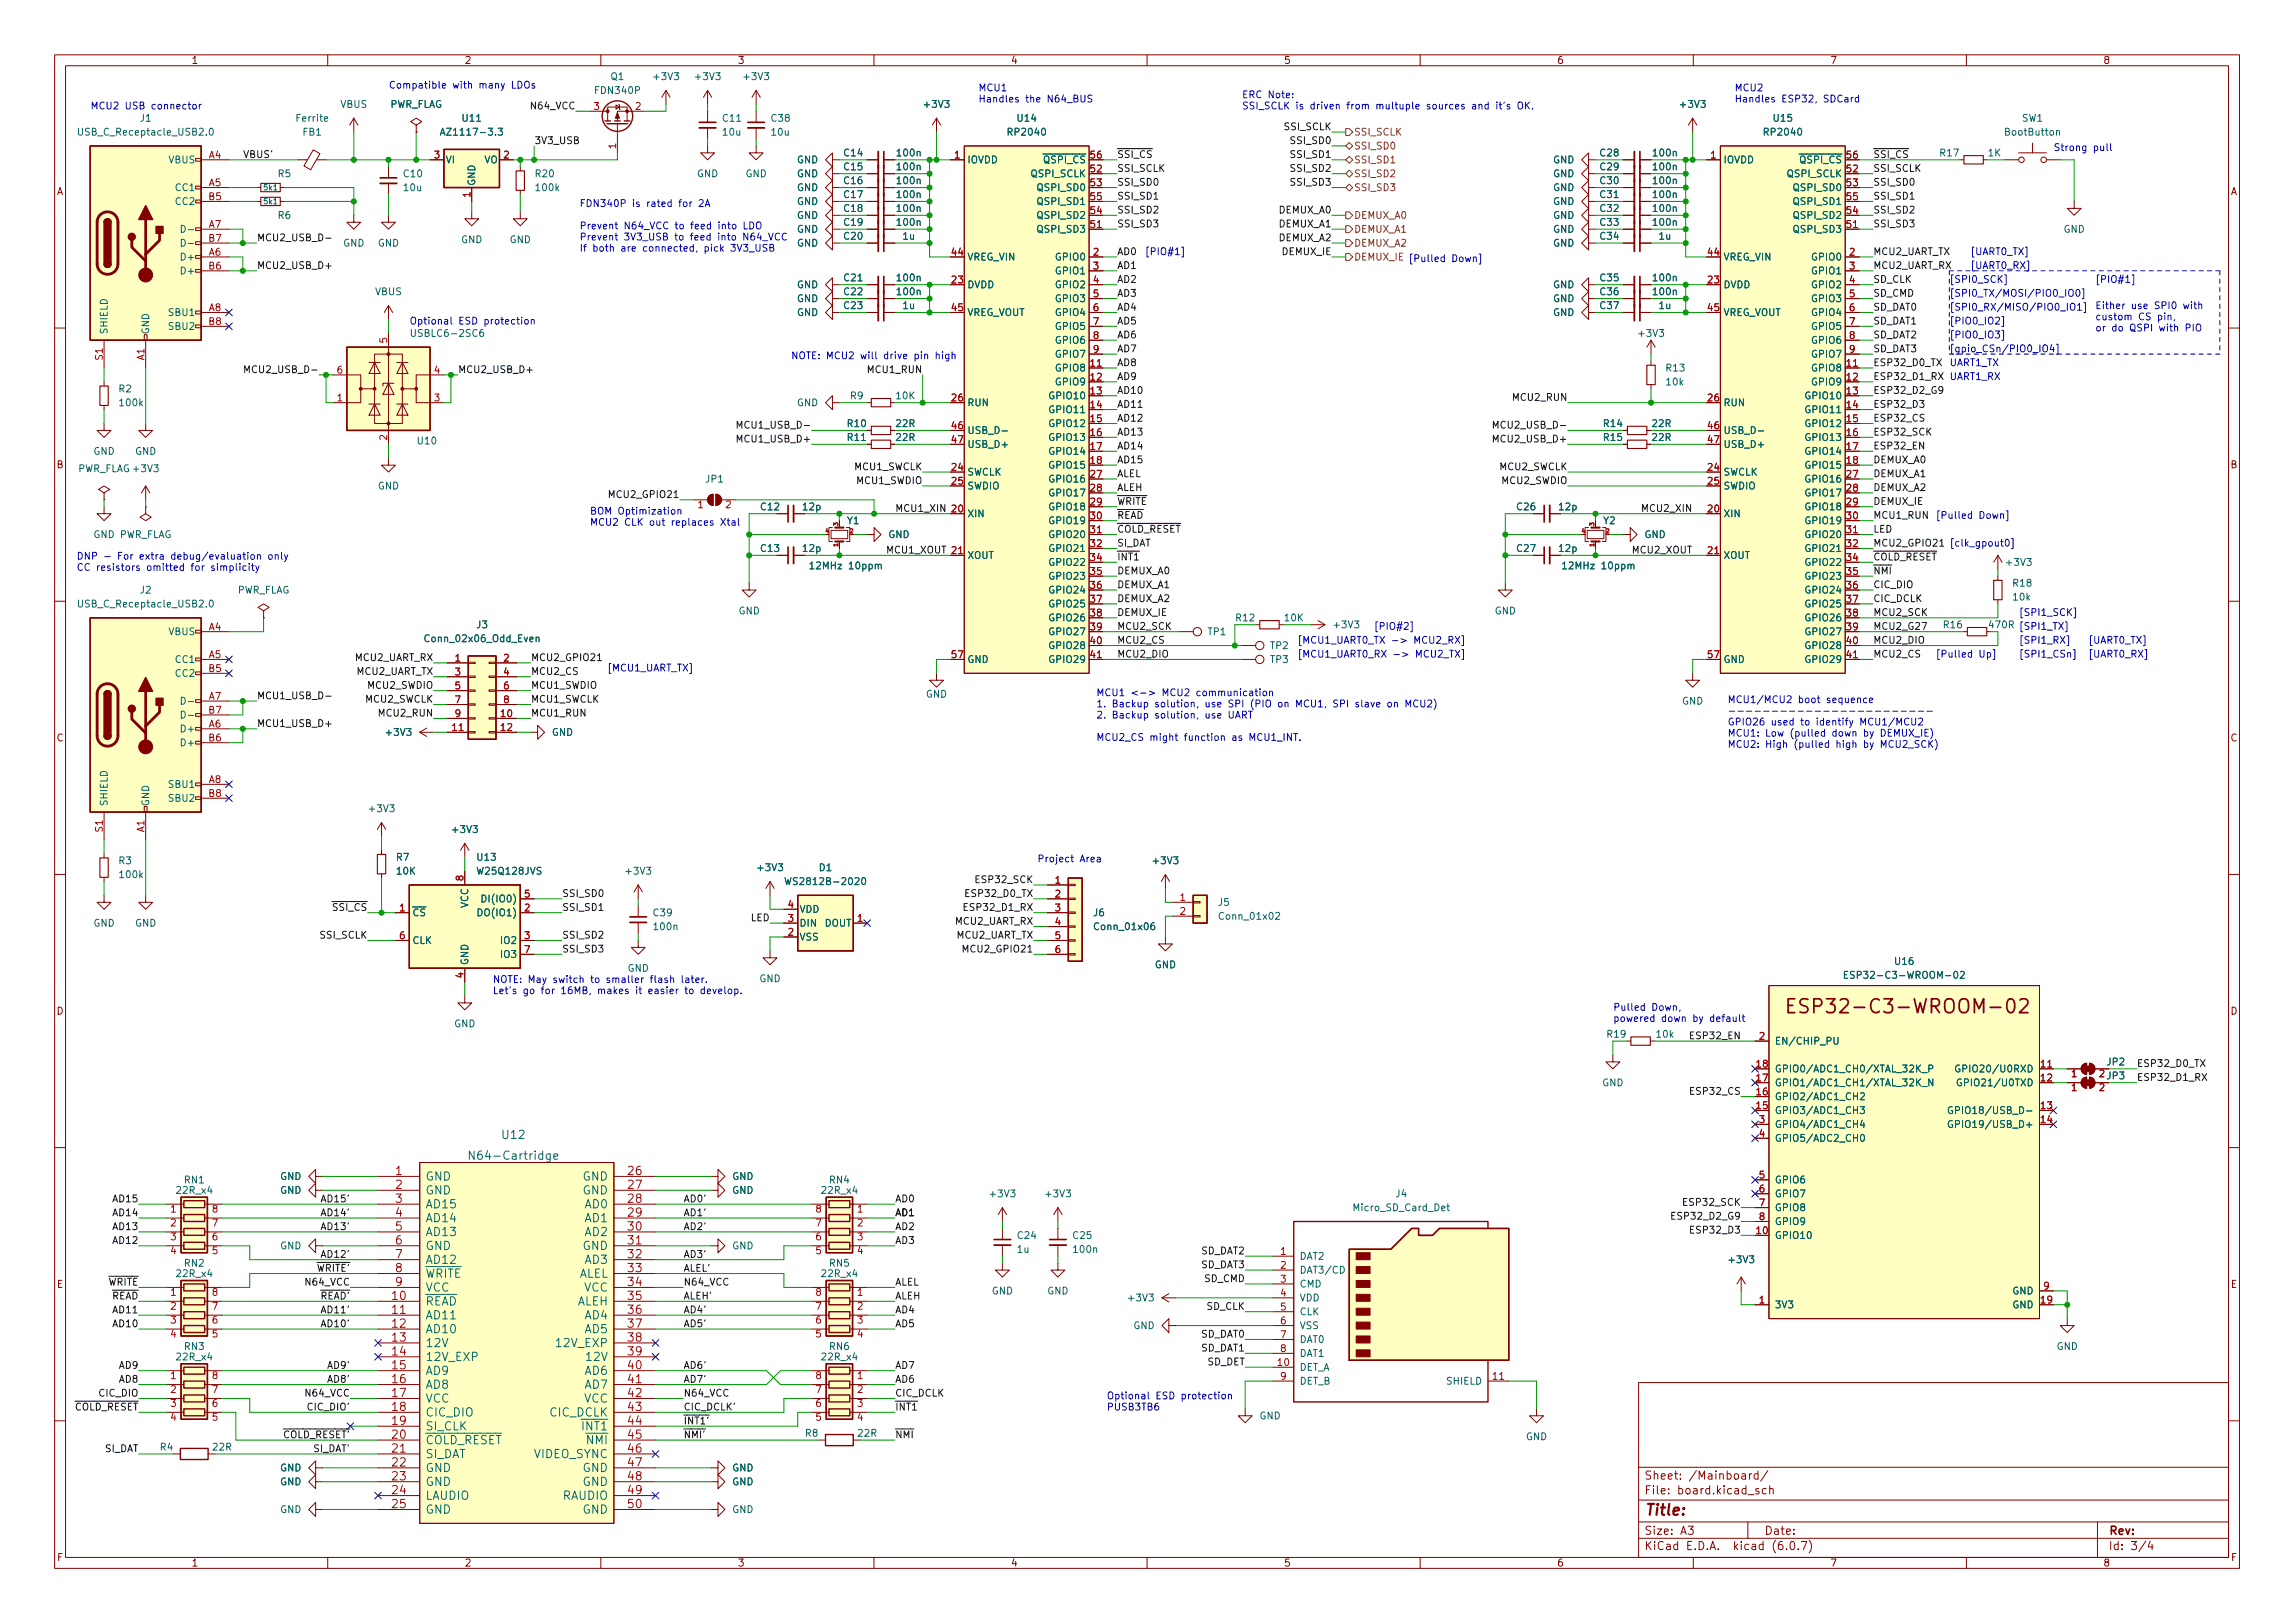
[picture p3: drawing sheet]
<svg xmlns="http://www.w3.org/2000/svg" width="420mm" height="297mm" viewBox="0 0 420 297" stroke-linecap="round" stroke-linejoin="round" font-family="sans-serif">
<defs><g id="words">
<text font-size="3.5" fill="#840000" x="330.6" y="185.5">ESP32-C3-WROOM-02</text>
<text font-size="2.8" fill="#840000" x="301" y="277.3">Title:</text>
<g font-size="2.1" fill="#006464">
<text x="92" y="208.4">U12</text>
<text x="87" y="212.3">N64-Cartridge</text>
<text x="77.9" y="216.1">GND</text>
<text x="77.9" y="218.6">GND</text>
<text x="77.9" y="221.1">AD15</text>
<text x="106.7" y="216.1">GND</text>
<text x="106.7" y="218.6">GND</text>
<text x="107.1" y="221.1">AD0</text>
<text x="77.9" y="223.7">AD14</text>
<text x="77.9" y="226.2">AD13</text>
<text x="107.1" y="223.7">AD1</text>
<text x="107.1" y="226.2">AD2</text>
<text x="77.9" y="228.8">GND</text>
<text x="77.9" y="231.3">AD12</text>
<text x="77.9" y="233.8">~{WRITE}</text>
<text x="105.8" y="233.8">ALEL</text>
<text x="106.7" y="228.8">GND</text>
<text x="107.1" y="231.3">AD3</text>
<text x="77.9" y="238.9">~{READ}</text>
<text x="77.9" y="236.4">VCC</text>
<text x="105.6" y="238.9">ALEH</text>
<text x="106.9" y="236.4">VCC</text>
<text x="77.9" y="241.5">AD11</text>
<text x="77.9" y="244">AD10</text>
<text x="107.1" y="241.5">AD4</text>
<text x="107.1" y="244">AD5</text>
<text x="77.9" y="246.5">12V</text>
<text x="77.9" y="249.1">12V_EXP</text>
<text x="77.9" y="251.6">AD9</text>
<text x="102.2" y="246.5">12V_EXP</text>
<text x="107.1" y="251.6">AD6</text>
<text x="107.6" y="249.1">12V</text>
<text x="77.9" y="254.2">AD8</text>
<text x="77.9" y="256.7">VCC</text>
<text x="106.9" y="256.7">VCC</text>
<text x="107.1" y="254.2">AD7</text>
<text x="77.9" y="259.2">CIC_DIO</text>
<text x="77.9" y="261.8">SI_CLK</text>
<text x="100.6" y="259.2">CIC_DCLK</text>
<text x="105.1" y="261.8">~{INT1}</text>
<text x="77.9" y="264.3">~{COLD_RESET}</text>
<text x="77.9" y="266.9">SI_DAT</text>
<text x="77.9" y="269.4">GND</text>
<text x="97.7" y="266.9">VIDEO_SYNC</text>
<text x="105.8" y="264.3">~{NMI}</text>
<text x="106.7" y="269.4">GND</text>
<text x="77.9" y="271.9">GND</text>
<text x="77.9" y="274.5">LAUDIO</text>
<text x="103" y="274.5">RAUDIO</text>
<text x="106.7" y="271.9">GND</text>
<text x="77.9" y="277">GND</text>
<text x="106.7" y="277">GND</text>
</g>
<g font-size="2.1" fill="#a90000">
<text x="72.4" y="215">1</text>
<text x="115" y="215">26</text>
<text x="72.4" y="217.6">2</text>
<text x="72.4" y="220.1">3</text>
<text x="115" y="217.6">27</text>
<text x="115" y="220.1">28</text>
<text x="72.4" y="222.7">4</text>
<text x="72.4" y="225.2">5</text>
<text x="72.4" y="227.7">6</text>
<text x="115" y="222.7">29</text>
<text x="115" y="225.2">30</text>
<text x="115" y="227.7">31</text>
<text x="72.4" y="230.3">7</text>
<text x="72.4" y="232.8">8</text>
<text x="115" y="230.3">32</text>
<text x="115" y="232.8">33</text>
<text x="71.8" y="237.9">10</text>
<text x="72.4" y="235.4">9</text>
<text x="115" y="235.4">34</text>
<text x="115" y="237.9">35</text>
<text x="71.8" y="240.4">11</text>
<text x="71.8" y="243">12</text>
<text x="71.8" y="245.5">13</text>
<text x="115" y="240.4">36</text>
<text x="115" y="243">37</text>
<text x="115" y="245.5">38</text>
<text x="71.8" y="248.1">14</text>
<text x="71.8" y="250.6">15</text>
<text x="115" y="248.1">39</text>
<text x="115" y="250.6">40</text>
<text x="71.8" y="253.1">16</text>
<text x="71.8" y="255.7">17</text>
<text x="115" y="253.1">41</text>
<text x="115" y="255.7">42</text>
<text x="71.8" y="258.2">18</text>
<text x="71.8" y="260.8">19</text>
<text x="71.8" y="263.3">20</text>
<text x="115" y="258.2">43</text>
<text x="115" y="260.8">44</text>
<text x="115" y="263.3">45</text>
<text x="71.8" y="265.8">21</text>
<text x="71.8" y="268.4">22</text>
<text x="115" y="265.8">46</text>
<text x="115" y="268.4">47</text>
<text x="71.8" y="270.9">23</text>
<text x="71.8" y="273.5">24</text>
<text x="115" y="270.9">48</text>
<text x="115" y="273.5">49</text>
<text x="71.8" y="276">25</text>
<text x="115" y="276">50</text>
</g>
<g font-size="2.1" fill="#840000">
<text x="301" y="273.5">File: board.kicad_sch</text>
<text x="301" y="270.8">Sheet: /Mainboard/</text>
<text x="301" y="280.9">Size: A3</text>
<text x="323" y="280.9">Date:</text>
<text x="386" y="280.9">Rev:</text>
<text x="301" y="283.7">KiCad E.D.A. kicad (6.0.7)</text>
<text x="386" y="283.7">Id: 3/4</text>
</g>
<g font-size="1.8" fill="#840000">
<text x="35" y="11.7">1</text>
<text x="85" y="11.7">2</text>
<text x="135" y="11.7">3</text>
<text x="185" y="11.7">4</text>
<text x="235" y="11.7">5</text>
<text x="285" y="11.7">6</text>
<text x="335" y="11.7">7</text>
<text x="385" y="11.7">8</text>
<text x="10.3" y="35.7">A</text>
<text x="408.3" y="35.7">A</text>
<text x="10.3" y="85.7">B</text>
<text x="408.3" y="85.7">B</text>
<text x="10.3" y="135.7">C</text>
<text x="408.3" y="135.7">C</text>
<text x="10.3" y="185.7">D</text>
<text x="408.3" y="185.7">D</text>
<text x="10.4" y="235.7">E</text>
<text x="408.4" y="235.7">E</text>
<text x="10.4" y="285.7">F</text>
<text x="35" y="286.7">1</text>
<text x="85" y="286.7">2</text>
<text x="135" y="286.7">3</text>
<text x="185" y="286.7">4</text>
<text x="235" y="286.7">5</text>
<text x="285" y="286.7">6</text>
<text x="335" y="286.7">7</text>
<text x="385" y="286.7">8</text>
<text x="408.4" y="285.7">F</text>
</g>
<g font-size="1.8" fill="#0000c2">
<text x="71.1" y="16.2">Compatible with many LDOs</text>
<text x="179.1" y="16.7">MCU1</text>
<text x="227.3" y="18">ERC Note:</text>
<text x="317.5" y="16.7">MCU2</text>
<text x="16.5" y="20">MCU2 USB connector</text>
<text x="179.1" y="18.7">Handles the N64_BUS</text>
<text x="227.3" y="20">SSI_SCLK is driven from multuple sources and it's OK.</text>
<text x="317.5" y="18.7">Handles ESP32, SDCard</text>
<text x="375.9" y="27.6">Strong pull</text>
<text x="106" y="37.9">FDN340P is rated for 2A</text>
<text x="106" y="42">Prevent N64_VCC to feed into LDO</text>
<text x="106" y="44">Prevent 3V3_USB to feed into N64_VCC</text>
<text x="106" y="46">If both are connected, pick 3V3_USB</text>
<text x="209.5" y="46.7">[PIO#1]</text>
<text x="247.8" y="47.7">DEMUX_IE [Pulled Down]</text>
<text x="360.7" y="46.7">[UART0_TX]</text>
<text x="356.9" y="51.8">[SPI0_SCK]</text>
<text x="360.7" y="49.2">[UART0_RX]</text>
<text x="383.5" y="51.8">[PIO#1]</text>
<text x="74.9" y="59.4">Optional ESD protection</text>
<text x="356.9" y="54.3">[SPI0_TX/MOSI/PIO0_IO0]</text>
<text x="356.9" y="56.8">[SPI0_RX/MISO/PIO0_IO1]</text>
<text x="356.9" y="59.4">[PIO0_IO2]</text>
<text x="383.5" y="56.6">Either use SPI0 with</text>
<text x="383.5" y="58.6">custom CS pin,</text>
<text x="144.8" y="65.7">NOTE: MCU2 will drive pin high</text>
<text x="356.9" y="64.5">[gpio_CSn/PIO0_IO4]</text>
<text x="356.9" y="61.9">[PIO0_IO3]</text>
<text x="383.5" y="60.6">or do QSPI with PIO</text>
<text x="356.9" y="67">UART1_TX</text>
<text x="356.9" y="69.5">UART1_RX</text>
<text x="107.9" y="94.2">BOM Optimization</text>
<text x="354.3" y="94.9">[Pulled Down]</text>
<text x="107.9" y="96.2">MCU2 CLK out replaces Xtal</text>
<text x="356.9" y="100">[clk_gpout0]</text>
<text x="14" y="102.4">DNP - For extra debug/evaluation only</text>
<text x="14" y="104.5">CC resistors omitted for simplicity</text>
<text x="369.6" y="112.7">[SPI1_SCK]</text>
<text x="237.5" y="117.8">[MCU1_UART0_TX -&gt; MCU2_RX]</text>
<text x="251.5" y="115.3">[PIO#2]</text>
<text x="369.6" y="117.8">[SPI1_RX]</text>
<text x="382.3" y="117.8">[UART0_TX]</text>
<text x="111.1" y="122.9">[MCU1_UART_TX]</text>
<text x="237.5" y="120.3">[MCU1_UART0_RX -&gt; MCU2_TX]</text>
<text x="354.3" y="120.3">[Pulled Up]</text>
<text x="369.6" y="120.3">[SPI1_CSn]</text>
<text x="382.3" y="120.3">[UART0_RX]</text>
<text x="200.7" y="127.4">MCU1 &lt;-&gt; MCU2 communication</text>
<text x="200.7" y="129.4">1. Backup solution, use SPI (PIO on MCU1, SPI slave on MCU2)</text>
<text x="200.7" y="131.5">2. Backup solution, use UART</text>
<text x="316.2" y="128.7">MCU1/MCU2 boot sequence</text>
<text x="200.7" y="135.6">MCU2_CS might function as MCU1_INT.</text>
<text x="316.2" y="132.8">GPIO26 used to identify MCU1/MCU2</text>
<text x="316.2" y="134.8">MCU1: Low (pulled down by DEMUX_IE)</text>
<text x="316.2" y="136.8">MCU2: High (pulled high by MCU2_SCK)</text>
<text x="189.9" y="157.8">Project Area</text>
<text x="90.2" y="179.9">NOTE: May switch to smaller flash later.</text>
<text x="90.2" y="181.9">Let's go for 16MB, makes it easier to develop.</text>
<text x="295.3" y="185">Pulled Down,</text>
<text x="295.3" y="187">powered down by default</text>
<text x="202.6" y="256.1">Optional ESD protection</text>
<text x="202.6" y="258.1">PUSB3TB6</text>
</g>
<g font-size="1.8" fill="#006464">
<text x="109.1" y="17.2">FDN340P</text>
<text x="111.9" y="14.6">Q1</text>
<text x="119.8" y="14.6">+3V3</text>
<text x="127.5" y="14.6">+3V3</text>
<text x="136.3" y="14.6">+3V3</text>
<text x="25.7" y="22.3">J1</text>
<text x="54.4" y="22.3">Ferrite</text>
<text x="62.3" y="19.7">VBUS</text>
<text x="71.2" y="19.7">PWR_FLAG</text>
<text x="84.7" y="22.3">U11</text>
<text x="132.4" y="22.3">C11</text>
<text x="141.3" y="22.3">C38</text>
<text x="169.4" y="19.7">+3V3</text>
<text x="186.3" y="22.3">U14</text>
<text x="307.8" y="19.7">+3V3</text>
<text x="324.8" y="22.3">U15</text>
<text x="370.2" y="22.3">SW1</text>
<text x="14.9" y="24.8">USB_C_Receptacle_USB2.0</text>
<text x="30.9" y="29.9">VBUS</text>
<text x="55.5" y="24.8">FB1</text>
<text x="81.5" y="29.9">VI</text>
<text x="81.7" y="24.8">AZ1117-3.3</text>
<text x="88.6" y="29.9">VO</text>
<text x="132.4" y="24.8">10u</text>
<text x="141.3" y="24.8">10u</text>
<text x="145.9" y="29.9">GND</text>
<text x="154.6" y="28.6">C14</text>
<text x="164.4" y="28.6">100n</text>
<text x="177" y="29.9">IOVDD</text>
<text x="184.8" y="24.8">RP2040</text>
<text x="189.8" y="29.9">~{QSPI_CS}</text>
<text x="284.3" y="29.9">GND</text>
<text x="293" y="28.6">C28</text>
<text x="302.8" y="28.6">100n</text>
<text x="315.5" y="29.9">IOVDD</text>
<text x="323.2" y="24.8">RP2040</text>
<text x="328.3" y="29.9">~{QSPI_CS}</text>
<text x="355.2" y="28.6">R17</text>
<text x="364" y="28.6">1K</text>
<text x="367.2" y="24.8">BootButton</text>
<text x="32.3" y="35">CC1</text>
<text x="50.9" y="32.4">R5</text>
<text x="74" y="32.4">C10</text>
<text x="74" y="35">10u</text>
<text x="87" y="34.1" transform="rotate(-90 87 34.1)">GND</text>
<text x="98.1" y="32.4">R20</text>
<text x="98.2" y="35">100k</text>
<text x="127.6" y="32.4">GND</text>
<text x="136.5" y="32.4">GND</text>
<text x="145.9" y="35">GND</text>
<text x="145.9" y="32.4">GND</text>
<text x="154.6" y="31.2">C15</text>
<text x="154.6" y="33.7">C16</text>
<text x="164.4" y="31.2">100n</text>
<text x="164.4" y="33.7">100n</text>
<text x="188.9" y="32.4">QSPI_SCLK</text>
<text x="190.2" y="35">QSPI_SD0</text>
<text x="284.3" y="35">GND</text>
<text x="284.3" y="32.4">GND</text>
<text x="293" y="33.7">C30</text>
<text x="293" y="31.2">C29</text>
<text x="302.8" y="33.7">100n</text>
<text x="302.8" y="31.2">100n</text>
<text x="327.3" y="32.4">QSPI_SCLK</text>
<text x="328.7" y="35">QSPI_SD0</text>
<text x="32.3" y="37.5">CC2</text>
<text x="50.9" y="40">R6</text>
<text x="145.9" y="40">GND</text>
<text x="145.9" y="37.5">GND</text>
<text x="154.6" y="38.8">C18</text>
<text x="154.6" y="41.3">C19</text>
<text x="154.6" y="36.2">C17</text>
<text x="164.4" y="38.8">100n</text>
<text x="164.4" y="41.3">100n</text>
<text x="164.4" y="36.2">100n</text>
<text x="190.2" y="40">QSPI_SD2</text>
<text x="190.2" y="37.5">QSPI_SD1</text>
<text x="284.3" y="37.5">GND</text>
<text x="284.3" y="40">GND</text>
<text x="293" y="41.3">C33</text>
<text x="293" y="38.8">C32</text>
<text x="293" y="36.2">C31</text>
<text x="302.8" y="41.3">100n</text>
<text x="302.8" y="38.8">100n</text>
<text x="302.8" y="36.2">100n</text>
<text x="328.7" y="40">QSPI_SD2</text>
<text x="328.7" y="37.5">QSPI_SD1</text>
<text x="33.5" y="47.7">D+</text>
<text x="62.8" y="45.1">GND</text>
<text x="69.2" y="45.1">GND</text>
<text x="84.4" y="44.5">GND</text>
<text x="93.3" y="44.5">GND</text>
<text x="145.9" y="45.1">GND</text>
<text x="145.9" y="42.6">GND</text>
<text x="154.6" y="43.9">C20</text>
<text x="165.3" y="43.9">1u</text>
<text x="177" y="47.7">VREG_VIN</text>
<text x="190.2" y="42.6">QSPI_SD3</text>
<text x="193.5" y="47.7">GPIO0</text>
<text x="284.3" y="42.6">GND</text>
<text x="284.3" y="45.1">GND</text>
<text x="293" y="43.9">C34</text>
<text x="303.8" y="43.9">1u</text>
<text x="315.5" y="47.7">VREG_VIN</text>
<text x="328.7" y="42.6">QSPI_SD3</text>
<text x="331.9" y="47.7">GPIO0</text>
<text x="377.8" y="42.6">GND</text>
<text x="33.5" y="50.2">D+</text>
<text x="145.9" y="52.7">GND</text>
<text x="154.6" y="51.5">C21</text>
<text x="164.4" y="51.5">100n</text>
<text x="177" y="52.7">DVDD</text>
<text x="193.5" y="50.2">GPIO1</text>
<text x="193.5" y="52.7">GPIO2</text>
<text x="284.3" y="52.7">GND</text>
<text x="293" y="51.5">C35</text>
<text x="302.8" y="51.5">100n</text>
<text x="315.5" y="52.7">DVDD</text>
<text x="331.9" y="50.2">GPIO1</text>
<text x="331.9" y="52.7">GPIO2</text>
<text x="31.1" y="57.8">SBU1</text>
<text x="68.7" y="54">VBUS</text>
<text x="145.9" y="55.3">GND</text>
<text x="145.9" y="57.8">GND</text>
<text x="154.6" y="56.6">C23</text>
<text x="154.6" y="54">C22</text>
<text x="164.4" y="54">100n</text>
<text x="165.3" y="56.6">1u</text>
<text x="177" y="57.8">VREG_VOUT</text>
<text x="193.5" y="55.3">GPIO3</text>
<text x="193.5" y="57.8">GPIO4</text>
<text x="284.3" y="55.3">GND</text>
<text x="284.3" y="57.8">GND</text>
<text x="293" y="54">C36</text>
<text x="293" y="56.6">C37</text>
<text x="302.8" y="54">100n</text>
<text x="303.8" y="56.6">1u</text>
<text x="315.5" y="57.8">VREG_VOUT</text>
<text x="331.9" y="55.3">GPIO3</text>
<text x="331.9" y="57.8">GPIO4</text>
<text x="19.7" y="61.3" transform="rotate(-90 19.7 61.3)">SHIELD</text>
<text x="27.3" y="61.3" transform="rotate(-90 27.3 61.3)">GND</text>
<text x="31.1" y="60.4">SBU2</text>
<text x="75.9" y="61.6">USBLC6-2SC6</text>
<text x="193.5" y="60.4">GPIO5</text>
<text x="193.5" y="62.9">GPIO6</text>
<text x="193.5" y="65.4">GPIO7</text>
<text x="300.2" y="61.6">+3V3</text>
<text x="331.9" y="60.4">GPIO5</text>
<text x="331.9" y="62.9">GPIO6</text>
<text x="331.9" y="65.4">GPIO7</text>
<text x="21.8" y="71.8">R2</text>
<text x="193.5" y="68">GPIO8</text>
<text x="193.5" y="70.5">GPIO9</text>
<text x="305.1" y="68">R13</text>
<text x="305.1" y="70.5">10k</text>
<text x="331.9" y="68">GPIO8</text>
<text x="331.9" y="70.5">GPIO9</text>
<text x="22" y="74.3">100k</text>
<text x="145.9" y="74.3">GND</text>
<text x="155.7" y="73.1">R9</text>
<text x="164.1" y="73.1">10K</text>
<text x="177" y="74.3">RUN</text>
<text x="192.5" y="73.1">GPIO10</text>
<text x="192.5" y="75.6">GPIO11</text>
<text x="315.5" y="74.3">RUN</text>
<text x="330.9" y="73.1">GPIO10</text>
<text x="330.9" y="75.6">GPIO11</text>
<text x="17.1" y="83.2">GND</text>
<text x="24.7" y="83.2">GND</text>
<text x="76.5" y="81.3">U10</text>
<text x="155.2" y="80.7">R11</text>
<text x="155.2" y="78.1">R10</text>
<text x="164.1" y="80.7">22R</text>
<text x="164.1" y="78.1">22R</text>
<text x="177" y="79.4">USB_D-</text>
<text x="177" y="82">USB_D+</text>
<text x="192.5" y="78.1">GPIO12</text>
<text x="192.5" y="80.7">GPIO13</text>
<text x="192.5" y="83.2">GPIO14</text>
<text x="293.7" y="78.1">R14</text>
<text x="293.7" y="80.7">R15</text>
<text x="302.5" y="78.1">22R</text>
<text x="302.5" y="80.7">22R</text>
<text x="315.5" y="79.4">USB_D-</text>
<text x="315.5" y="82">USB_D+</text>
<text x="330.9" y="78.1">GPIO12</text>
<text x="330.9" y="80.7">GPIO13</text>
<text x="330.9" y="83.2">GPIO14</text>
<text x="14.1" y="86.4">PWR_FLAG +3V3</text>
<text x="69.2" y="89.6">GND</text>
<text x="129.2" y="88.3">JP1</text>
<text x="177" y="87">SWCLK</text>
<text x="177" y="89.6">SWDIO</text>
<text x="192.5" y="85.8">GPIO15</text>
<text x="192.5" y="88.3">GPIO16</text>
<text x="315.5" y="87">SWCLK</text>
<text x="315.5" y="89.6">SWDIO</text>
<text x="330.9" y="85.8">GPIO15</text>
<text x="330.9" y="88.3">GPIO16</text>
<text x="139.3" y="93.4">C12</text>
<text x="147.1" y="93.4">12p</text>
<text x="155.1" y="95.9">Y1</text>
<text x="177" y="94.7">XIN</text>
<text x="192.5" y="90.8">GPIO17</text>
<text x="192.5" y="93.4">GPIO18</text>
<text x="192.5" y="95.9">GPIO19</text>
<text x="277.8" y="93.4">C26</text>
<text x="285.5" y="93.4">12p</text>
<text x="293.6" y="95.9">Y2</text>
<text x="315.5" y="94.7">XIN</text>
<text x="330.9" y="90.8">GPIO17</text>
<text x="330.9" y="93.4">GPIO18</text>
<text x="330.9" y="95.9">GPIO19</text>
<text x="17.1" y="98.5">GND PWR_FLAG</text>
<text x="139.3" y="101">C13</text>
<text x="147.1" y="101">12p</text>
<text x="162.6" y="98.5">GND</text>
<text x="192.5" y="98.5">GPIO20</text>
<text x="192.5" y="101">GPIO21</text>
<text x="277.8" y="101">C27</text>
<text x="285.5" y="101">12p</text>
<text x="301" y="98.5">GND</text>
<text x="330.9" y="98.5">GPIO20</text>
<text x="330.9" y="101">GPIO21</text>
<text x="148.9" y="104.2">12MHz 10ppm</text>
<text x="177" y="102.3">XOUT</text>
<text x="192.5" y="103.5">GPIO22</text>
<text x="192.5" y="106.1">GPIO23</text>
<text x="286.7" y="104.2">12MHz 10ppm</text>
<text x="315.5" y="102.3">XOUT</text>
<text x="330.9" y="103.5">GPIO22</text>
<text x="330.9" y="106.1">GPIO23</text>
<text x="367.5" y="103.5">+3V3</text>
<text x="368.6" y="107.4">R18</text>
<text x="14.9" y="111.2">USB_C_Receptacle_USB2.0</text>
<text x="25.7" y="108.6">J2</text>
<text x="43.3" y="108.6">PWR_FLAG</text>
<text x="135.2" y="112.4">GND</text>
<text x="192.5" y="108.6">GPIO24</text>
<text x="192.5" y="111.2">GPIO25</text>
<text x="192.5" y="113.7">GPIO26</text>
<text x="226.3" y="113.7">R12</text>
<text x="235.2" y="113.7">10K</text>
<text x="273.6" y="112.4">GND</text>
<text x="330.9" y="108.6">GPIO24</text>
<text x="330.9" y="111.2">GPIO25</text>
<text x="330.9" y="113.7">GPIO26</text>
<text x="368.6" y="109.9">10k</text>
<text x="30.9" y="116.2">VBUS</text>
<text x="78.2" y="117.5">Conn_02x06_Odd_Even</text>
<text x="87.3" y="115">J3</text>
<text x="192.5" y="116.2">GPIO27</text>
<text x="192.5" y="118.8">GPIO28</text>
<text x="221.2" y="116.2">TP1</text>
<text x="232.6" y="118.8">TP2</text>
<text x="244.4" y="115">+3V3</text>
<text x="330.9" y="116.2">GPIO27</text>
<text x="330.9" y="118.8">GPIO28</text>
<text x="355.9" y="115">R16</text>
<text x="32.3" y="121.3">CC1</text>
<text x="32.3" y="123.9">CC2</text>
<text x="177" y="121.3">GND</text>
<text x="192.5" y="121.3">GPIO29</text>
<text x="232.6" y="121.3">TP3</text>
<text x="315.5" y="121.3">GND</text>
<text x="330.9" y="121.3">GPIO29</text>
<text x="169.5" y="127.7">GND</text>
<text x="307.9" y="128.9">GND</text>
<text x="33.5" y="134">D+</text>
<text x="33.5" y="136.6">D+</text>
<text x="70.9" y="134.7">+3V3</text>
<text x="101" y="134.7">GND</text>
<text x="19.7" y="147.6" transform="rotate(-90 19.7 147.6)">SHIELD</text>
<text x="27.3" y="147.6" transform="rotate(-90 27.3 147.6)">GND</text>
<text x="31.1" y="144.2">SBU1</text>
<text x="31.1" y="146.7">SBU2</text>
<text x="67.8" y="148.6">+3V3</text>
<text x="83" y="152.4">+3V3</text>
<text x="21.8" y="158.2">R3</text>
<text x="22" y="160.7">100k</text>
<text x="72.6" y="157.5">R7</text>
<text x="72.7" y="160.1">10K</text>
<text x="87.4" y="157.5">U13</text>
<text x="87.6" y="160.1">W25Q128JVS</text>
<text x="114.8" y="160.1">+3V3</text>
<text x="138.9" y="159.4">+3V3</text>
<text x="144.8" y="162">WS2812B-2020</text>
<text x="150" y="159.4">D1</text>
<text x="211.3" y="158.2">+3V3</text>
<text x="75.4" y="167.7">~{CS}</text>
<text x="85.7" y="166.2" transform="rotate(-90 85.7 166.2)">VCC</text>
<text x="88.1" y="167.7">DO(IO1)</text>
<text x="88.9" y="165.1">DI(IO0)</text>
<text x="119.7" y="167.7">C39</text>
<text x="146.3" y="167">VDD</text>
<text x="200.2" y="167.7">J6</text>
<text x="223.1" y="165.8">J5</text>
<text x="17.1" y="169.6">GND</text>
<text x="24.7" y="169.6">GND</text>
<text x="75.4" y="172.8">CLK</text>
<text x="91.9" y="172.8">IO2</text>
<text x="119.8" y="170.2">100n</text>
<text x="146.3" y="172.1">VSS</text>
<text x="146.3" y="169.6">DIN</text>
<text x="150.9" y="169.6">DOUT</text>
<text x="200.7" y="170.2">Conn_01x06</text>
<text x="223.5" y="168.3">Conn_01x02</text>
<text x="85.7" y="176.7" transform="rotate(-90 85.7 176.7)">GND</text>
<text x="91.9" y="175.3">IO3</text>
<text x="114.9" y="177.8">GND</text>
<text x="139" y="179.7">GND</text>
<text x="211.4" y="177.2">GND</text>
<text x="339.3" y="179.1">ESP32-C3-WROOM-02</text>
<text x="347" y="176.6">U16</text>
<text x="83.1" y="188">GND</text>
<text x="303.3" y="189.9">10k</text>
<text x="324.9" y="191.2">EN/CHIP_PU</text>
<text x="324.9" y="196.3">GPIO0/ADC1_CH0/XTAL_32K_P</text>
<text x="359.5" y="196.3">GPIO20/U0RXD</text>
<text x="385.8" y="195">JP2</text>
<text x="293.3" y="198.8">GND</text>
<text x="324.9" y="203.9">GPIO3/ADC1_CH3</text>
<text x="324.9" y="201.3">GPIO2/ADC1_CH2</text>
<text x="324.9" y="198.8">GPIO1/ADC1_CH1/XTAL_32K_N</text>
<text x="358.9" y="203.9">GPIO18/USB_D-</text>
<text x="359.7" y="198.8">GPIO21/U0TXD</text>
<text x="324.9" y="206.4">GPIO4/ADC1_CH4</text>
<text x="324.9" y="209">GPIO5/ADC2_CH0</text>
<text x="358.5" y="206.4">GPIO19/USB_D+</text>
<text x="51.3" y="215.9">GND</text>
<text x="134" y="215.9">GND</text>
<text x="32.5" y="218.5">22R_x4</text>
<text x="33.8" y="216.6">RN1</text>
<text x="51.3" y="218.5">GND</text>
<text x="134" y="218.5">GND</text>
<text x="150.6" y="218.5">22R_x4</text>
<text x="151.9" y="216.6">RN4</text>
<text x="181.4" y="219.1">+3V3</text>
<text x="191.6" y="219.1">+3V3</text>
<text x="248" y="221.7">Micro_SD_Card_Det</text>
<text x="255.6" y="219.1">J4</text>
<text x="324.9" y="216.6">GPIO6</text>
<text x="324.9" y="219.1">GPIO7</text>
<text x="324.9" y="221.7">GPIO8</text>
<text x="186.4" y="226.7">C24</text>
<text x="196.5" y="226.7">C25</text>
<text x="324.9" y="226.7">GPIO10</text>
<text x="324.9" y="224.2">GPIO9</text>
<text x="32.5" y="233.7">22R_x4</text>
<text x="33.8" y="231.8">RN2</text>
<text x="51.3" y="228.6">GND</text>
<text x="134" y="228.6">GND</text>
<text x="150.6" y="233.7">22R_x4</text>
<text x="151.9" y="231.8">RN5</text>
<text x="186.3" y="229.3">1u</text>
<text x="196.7" y="229.3">100n</text>
<text x="237.9" y="230.5">DAT2</text>
<text x="237.9" y="233.1">DAT3/CD</text>
<text x="316.7" y="231.2">+3V3</text>
<text x="181.5" y="236.9">GND</text>
<text x="191.7" y="236.9">GND</text>
<text x="206.7" y="238.2">+3V3</text>
<text x="237.9" y="235.6">CMD</text>
<text x="237.9" y="238.2">VDD</text>
<text x="324.9" y="239.4">3V3</text>
<text x="368.4" y="239.4">GND</text>
<text x="368.4" y="236.9">GND</text>
<text x="207.5" y="243.2">GND</text>
<text x="237.9" y="240.7">CLK</text>
<text x="237.9" y="243.2">VSS</text>
<text x="237.9" y="245.8">DAT0</text>
<text x="32.5" y="249">22R_x4</text>
<text x="33.8" y="247.1">RN3</text>
<text x="150.6" y="249">22R_x4</text>
<text x="151.9" y="247.1">RN6</text>
<text x="237.9" y="250.9">DET_A</text>
<text x="237.9" y="248.3">DAT1</text>
<text x="376.5" y="247.1">GND</text>
<text x="237.9" y="253.4">DET_B</text>
<text x="264.9" y="253.4">SHIELD</text>
<text x="147.5" y="262.9">R8</text>
<text x="157.1" y="262.9">22R</text>
<text x="230.6" y="259.8">GND</text>
<text x="279.3" y="263.6">GND</text>
<text x="29.3" y="265.5">R4</text>
<text x="39" y="265.5">22R</text>
<text x="51.3" y="269.3">GND</text>
<text x="134" y="269.3">GND</text>
<text x="51.3" y="271.8">GND</text>
<text x="134" y="271.8">GND</text>
<text x="51.3" y="276.9">GND</text>
<text x="134" y="276.9">GND</text>
</g>
<g font-size="1.8" fill="#0f0f0f">
<text x="97.4" y="20">N64_VCC</text>
<text x="235.2" y="23.8">SSI_SCLK</text>
<text x="44.4" y="28.9">VBUS'</text>
<text x="97.8" y="26.4">3V3_USB</text>
<text x="204.5" y="28.9">~{SSI_CS}</text>
<text x="236.6" y="28.9">SSI_SD1</text>
<text x="236.6" y="26.4">SSI_SD0</text>
<text x="342.9" y="28.9">~{SSI_CS}</text>
<text x="204.5" y="31.4">SSI_SCLK</text>
<text x="204.5" y="34">SSI_SD0</text>
<text x="236.6" y="34">SSI_SD3</text>
<text x="236.6" y="31.4">SSI_SD2</text>
<text x="342.9" y="31.4">SSI_SCLK</text>
<text x="342.9" y="34">SSI_SD0</text>
<text x="204.5" y="39.1">SSI_SD2</text>
<text x="204.5" y="36.5">SSI_SD1</text>
<text x="204.5" y="41.6">SSI_SD3</text>
<text x="234.2" y="39.1">DEMUX_A0</text>
<text x="234.2" y="41.6">DEMUX_A1</text>
<text x="342.9" y="41.6">SSI_SD3</text>
<text x="342.9" y="36.5">SSI_SD1</text>
<text x="342.9" y="39.1">SSI_SD2</text>
<text x="47" y="44.1">MCU2_USB_D-</text>
<text x="204.5" y="46.7">AD0</text>
<text x="234.2" y="44.1">DEMUX_A2</text>
<text x="234.8" y="46.7">DEMUX_IE</text>
<text x="342.9" y="46.7">MCU2_UART_TX</text>
<text x="47" y="49.2">MCU2_USB_D+</text>
<text x="204.5" y="49.2">AD1</text>
<text x="204.5" y="51.8">AD2</text>
<text x="342.9" y="49.2">MCU2_UART_RX</text>
<text x="342.9" y="51.8">SD_CLK</text>
<text x="204.5" y="56.8">AD4</text>
<text x="204.5" y="59.4">AD5</text>
<text x="204.5" y="54.3">AD3</text>
<text x="342.9" y="54.3">SD_CMD</text>
<text x="342.9" y="56.8">SD_DAT0</text>
<text x="342.9" y="59.4">SD_DAT1</text>
<text x="204.5" y="61.9">AD6</text>
<text x="204.5" y="64.5">AD7</text>
<text x="342.9" y="64.5">SD_DAT3</text>
<text x="342.9" y="61.9">SD_DAT2</text>
<text x="45.8" y="68.3">MCU2_USB_D-</text>
<text x="83.8" y="68.3">MCU2_USB_D+</text>
<text x="159.1" y="68.3">MCU1_RUN</text>
<text x="204.5" y="69.5">AD9</text>
<text x="204.5" y="67">AD8</text>
<text x="342.9" y="67">ESP32_D0_TX</text>
<text x="342.9" y="69.5">ESP32_D1_RX</text>
<text x="204.5" y="77.2">AD12</text>
<text x="204.5" y="72.1">AD10</text>
<text x="204.5" y="74.6">AD11</text>
<text x="277.2" y="73.3">MCU2_RUN</text>
<text x="342.9" y="74.6">ESP32_D3</text>
<text x="342.9" y="77.2">ESP32_CS</text>
<text x="342.9" y="72.1">ESP32_D2_G9</text>
<text x="135.6" y="81">MCU1_USB_D+</text>
<text x="136" y="78.4">MCU1_USB_D-</text>
<text x="204.5" y="79.7">AD13</text>
<text x="204.5" y="82.2">AD14</text>
<text x="274" y="81">MCU2_USB_D+</text>
<text x="274.4" y="78.4">MCU2_USB_D-</text>
<text x="342.9" y="79.7">ESP32_SCK</text>
<text x="342.9" y="82.2">ESP32_EN</text>
<text x="156.4" y="86">MCU1_SWCLK</text>
<text x="156.9" y="88.6">MCU1_SWDIO</text>
<text x="204.5" y="84.8">AD15</text>
<text x="204.5" y="87.3">ALEL</text>
<text x="204.5" y="89.9">ALEH</text>
<text x="274.5" y="86">MCU2_SWCLK</text>
<text x="275" y="88.6">MCU2_SWDIO</text>
<text x="342.9" y="84.8">DEMUX_A0</text>
<text x="342.9" y="87.3">DEMUX_A1</text>
<text x="342.9" y="89.9">DEMUX_A2</text>
<text x="112.1" y="91.1">MCU2_GPIO21</text>
<text x="164.4" y="93.7">MCU1_XIN 20</text>
<text x="204.5" y="94.9">~{READ}</text>
<text x="204.5" y="92.4">~{WRITE}</text>
<text x="300.9" y="93.7">MCU2_XIN</text>
<text x="342.9" y="92.4">DEMUX_IE</text>
<text x="342.9" y="94.9">MCU1_RUN</text>
<text x="162.4" y="101.3">MCU1_XOUT 21</text>
<text x="204.5" y="100">SI_DAT</text>
<text x="204.5" y="97.5">~{COLD_RESET}</text>
<text x="299" y="101.3">MCU2_XOUT</text>
<text x="342.9" y="100">MCU2_GPIO21</text>
<text x="342.9" y="97.5">LED</text>
<text x="204.5" y="107.6">DEMUX_A1</text>
<text x="204.5" y="102.6">~{INT1}</text>
<text x="204.5" y="105.1">DEMUX_A0</text>
<text x="342.9" y="107.6">CIC_DIO</text>
<text x="342.9" y="102.6">~{COLD_RESET}</text>
<text x="342.9" y="105.1">~{NMI}</text>
<text x="204.5" y="112.7">DEMUX_IE</text>
<text x="204.5" y="110.2">DEMUX_A2</text>
<text x="342.9" y="112.7">MCU2_SCK</text>
<text x="342.9" y="110.2">CIC_DCLK</text>
<text x="204.5" y="117.8">MCU2_CS</text>
<text x="204.5" y="115.3">MCU2_SCK</text>
<text x="342.9" y="115.3">MCU2_G27</text>
<text x="342.9" y="117.8">MCU2_DIO</text>
<text x="65" y="121">MCU2_UART_RX</text>
<text x="65.2" y="123.5">MCU2_UART_TX</text>
<text x="97.2" y="123.5">MCU2_CS</text>
<text x="97.2" y="121">MCU2_GPIO21</text>
<text x="204.5" y="120.3">MCU2_DIO</text>
<text x="342.9" y="120.3">MCU2_CS</text>
<text x="47" y="128">MCU1_USB_D-</text>
<text x="66.9" y="128.6">MCU2_SWCLK</text>
<text x="67.4" y="126.1">MCU2_SWDIO</text>
<text x="69.5" y="131.1">MCU2_RUN</text>
<text x="97.2" y="126.1">MCU1_SWDIO</text>
<text x="97.2" y="131.1">MCU1_RUN</text>
<text x="97.2" y="128.6">MCU1_SWCLK</text>
<text x="47" y="133">MCU1_USB_D+</text>
<text x="179" y="161.6">ESP32_SCK</text>
<text x="59.6" y="166.7">~{SSI_CS}</text>
<text x="102.9" y="166.7">SSI_SD1</text>
<text x="102.9" y="164.2">SSI_SD0</text>
<text x="177" y="166.7">ESP32_D1_RX</text>
<text x="177.2" y="164.2">ESP32_D0_TX</text>
<text x="58.7" y="171.8">SSI_SCLK</text>
<text x="102.9" y="171.8">SSI_SD2</text>
<text x="137.4" y="168.6">LED</text>
<text x="174.9" y="169.2">MCU2_UART_RX</text>
<text x="175.1" y="171.8">MCU2_UART_TX</text>
<text x="102.9" y="174.3">SSI_SD3</text>
<text x="176.8" y="174.3">MCU2_GPIO21</text>
<text x="309.8" y="190.2">ESP32_EN</text>
<text x="391.2" y="195.3">ESP32_D0_TX</text>
<text x="391.2" y="197.8">ESP32_D1_RX</text>
<text x="309.8" y="200.3">ESP32_CS</text>
<text x="20.9" y="220">AD15</text>
<text x="59.2" y="220">AD15'</text>
<text x="125.1" y="220">AD0'</text>
<text x="163.8" y="220">AD0</text>
<text x="308.5" y="220.7">ESP32_SCK</text>
<text x="20.9" y="222.6">AD14</text>
<text x="20.9" y="225.1">AD13</text>
<text x="20.9" y="227.7">AD12</text>
<text x="59.2" y="225.1">AD13'</text>
<text x="59.2" y="222.6">AD14'</text>
<text x="125.1" y="222.6">AD1'</text>
<text x="125.1" y="225.1">AD2'</text>
<text x="163.8" y="222.6">AD1</text>
<text x="163.8" y="225.1">AD2</text>
<text x="163.8" y="227.7">AD3</text>
<text x="306.7" y="223.2">ESP32_D2_G9</text>
<text x="310" y="225.7">ESP32_D3</text>
<text x="56.6" y="232.7">~{WRITE'}</text>
<text x="59.2" y="230.2">AD12'</text>
<text x="125.1" y="230.2">AD3'</text>
<text x="125.1" y="232.7">ALEL'</text>
<text x="219.9" y="229.6">SD_DAT2</text>
<text x="219.9" y="232.1">SD_DAT3</text>
<text x="18.3" y="235.3">~{WRITE}</text>
<text x="19" y="237.8">~{READ}</text>
<text x="56.2" y="235.3">N64_VCC</text>
<text x="57.3" y="237.8">~{READ'}</text>
<text x="125.1" y="235.3">N64_VCC</text>
<text x="125.1" y="237.8">ALEH'</text>
<text x="163.8" y="235.3">ALEL</text>
<text x="163.8" y="237.8">ALEH</text>
<text x="220.5" y="234.6">SD_CMD</text>
<text x="220.9" y="239.7">SD_CLK</text>
<text x="20.9" y="240.4">AD11</text>
<text x="20.9" y="242.9">AD10</text>
<text x="59.2" y="242.9">AD10'</text>
<text x="59.2" y="240.4">AD11'</text>
<text x="125.1" y="240.4">AD4'</text>
<text x="125.1" y="242.9">AD5'</text>
<text x="163.8" y="240.4">AD4</text>
<text x="163.8" y="242.9">AD5</text>
<text x="219.9" y="244.8">SD_DAT0</text>
<text x="21.9" y="250.5">AD9</text>
<text x="60.2" y="250.5">AD9'</text>
<text x="125.1" y="250.5">AD6'</text>
<text x="163.8" y="250.5">AD7</text>
<text x="219.9" y="247.3">SD_DAT1</text>
<text x="221" y="249.9">SD_DET</text>
<text x="18.2" y="255.6">CIC_DIO</text>
<text x="21.9" y="253.1">AD8</text>
<text x="56.2" y="255.6">N64_VCC</text>
<text x="60.2" y="253.1">AD8'</text>
<text x="125.1" y="255.6">N64_VCC</text>
<text x="125.1" y="253.1">AD7'</text>
<text x="163.8" y="253.1">AD6</text>
<text x="163.8" y="255.6">CIC_DCLK</text>
<text x="12.1" y="258.1">~{COLD_RESET}</text>
<text x="50.4" y="263.2">~{COLD_RESET'}</text>
<text x="56.5" y="258.1">CIC_DIO'</text>
<text x="125.1" y="258.1">CIC_DCLK'</text>
<text x="125.1" y="260.7">~{INT1'}</text>
<text x="125.1" y="263.2">~{NMI'}</text>
<text x="163.8" y="258.1">~{INT1}</text>
<text x="163.8" y="263.2">~{NMI}</text>
<text x="19.1" y="265.8">SI_DAT</text>
<text x="57.4" y="265.8">SI_DAT'</text>
</g>
<g font-size="1.8" fill="#a90000">
<text x="108.7" y="20.1">3</text>
<text x="116.3" y="20.1">2</text>
<text x="38.2" y="29">A4</text>
<text x="79.5" y="29">3</text>
<text x="92.2" y="29">2</text>
<text x="112.8" y="27.2" transform="rotate(-90 112.8 27.2)">1</text>
<text x="174.8" y="29">1</text>
<text x="199.7" y="29">56</text>
<text x="313.2" y="29">1</text>
<text x="338.1" y="29">56</text>
<text x="38.2" y="34.1">A5</text>
<text x="199.7" y="31.5">52</text>
<text x="199.7" y="34.1">53</text>
<text x="338.1" y="31.5">52</text>
<text x="338.1" y="34.1">53</text>
<text x="38.2" y="41.7">A7</text>
<text x="38.2" y="36.6">B5</text>
<text x="86.1" y="36.1" transform="rotate(-90 86.1 36.1)">1</text>
<text x="199.7" y="41.7">51</text>
<text x="199.7" y="39.2">54</text>
<text x="199.7" y="36.6">55</text>
<text x="338.1" y="41.7">51</text>
<text x="338.1" y="39.2">54</text>
<text x="338.1" y="36.6">55</text>
<text x="38.2" y="46.8">A6</text>
<text x="38.2" y="44.2">B7</text>
<text x="174.3" y="46.8">44</text>
<text x="200.2" y="46.8">2</text>
<text x="312.7" y="46.8">44</text>
<text x="338.6" y="46.8">2</text>
<text x="38.2" y="49.3">B6</text>
<text x="174.3" y="51.9">23</text>
<text x="200.2" y="49.3">3</text>
<text x="200.2" y="51.9">4</text>
<text x="312.7" y="51.9">23</text>
<text x="338.6" y="49.3">3</text>
<text x="338.6" y="51.9">4</text>
<text x="38.2" y="56.9">A8</text>
<text x="38.2" y="59.5">B8</text>
<text x="174.3" y="56.9">45</text>
<text x="200.2" y="54.4">5</text>
<text x="200.2" y="56.9">6</text>
<text x="200.2" y="59.5">7</text>
<text x="312.7" y="56.9">45</text>
<text x="338.6" y="54.4">5</text>
<text x="338.6" y="56.9">6</text>
<text x="338.6" y="59.5">7</text>
<text x="18.8" y="65.9" transform="rotate(-90 18.8 65.9)">S1</text>
<text x="26.4" y="65.9" transform="rotate(-90 26.4 65.9)">A1</text>
<text x="70.9" y="62.8" transform="rotate(-90 70.9 62.8)">5</text>
<text x="200.2" y="62">8</text>
<text x="200.2" y="64.6">9</text>
<text x="338.6" y="62">8</text>
<text x="338.6" y="64.6">9</text>
<text x="61.7" y="68.4">6</text>
<text x="79.5" y="68.4">4</text>
<text x="199.7" y="67.1">11</text>
<text x="199.7" y="69.6">12</text>
<text x="338.1" y="67.1">11</text>
<text x="338.1" y="69.6">12</text>
<text x="61.7" y="73.4">1</text>
<text x="79.5" y="73.4">3</text>
<text x="174.3" y="73.4">26</text>
<text x="199.7" y="72.2">13</text>
<text x="199.7" y="74.7">14</text>
<text x="199.7" y="77.3">15</text>
<text x="312.7" y="73.4">26</text>
<text x="338.1" y="72.2">13</text>
<text x="338.1" y="74.7">14</text>
<text x="338.1" y="77.3">15</text>
<text x="70.9" y="80.5" transform="rotate(-90 70.9 80.5)">2</text>
<text x="174.3" y="78.5">46</text>
<text x="174.3" y="81.1">47</text>
<text x="199.7" y="79.8">16</text>
<text x="199.7" y="82.3">17</text>
<text x="312.7" y="78.5">46</text>
<text x="312.7" y="81.1">47</text>
<text x="338.1" y="79.8">16</text>
<text x="338.1" y="82.3">17</text>
<text x="174.3" y="86.1">24</text>
<text x="174.3" y="88.7">25</text>
<text x="199.7" y="84.9">18</text>
<text x="199.7" y="87.4">27</text>
<text x="199.7" y="90">28</text>
<text x="312.7" y="86.1">24</text>
<text x="312.7" y="88.7">25</text>
<text x="338.1" y="84.9">18</text>
<text x="338.1" y="87.4">27</text>
<text x="338.1" y="90">28</text>
<text x="127.8" y="93">1</text>
<text x="132.9" y="93">2</text>
<text x="174.3" y="93.8">20</text>
<text x="199.7" y="92.5">29</text>
<text x="199.7" y="95">30</text>
<text x="312.7" y="93.8">20</text>
<text x="338.1" y="92.5">29</text>
<text x="338.1" y="95">30</text>
<text x="174.3" y="101.4">21</text>
<text x="199.7" y="97.6">31</text>
<text x="199.7" y="100.1">32</text>
<text x="312.7" y="101.4">21</text>
<text x="338.1" y="97.6">31</text>
<text x="338.1" y="100.1">32</text>
<text x="199.7" y="102.7">34</text>
<text x="199.7" y="105.2">35</text>
<text x="199.7" y="107.7">36</text>
<text x="338.1" y="102.7">34</text>
<text x="338.1" y="105.2">35</text>
<text x="338.1" y="107.7">36</text>
<text x="199.7" y="110.3">37</text>
<text x="199.7" y="112.8">38</text>
<text x="338.1" y="110.3">37</text>
<text x="338.1" y="112.8">38</text>
<text x="38.2" y="115.4">A4</text>
<text x="199.7" y="115.4">39</text>
<text x="199.7" y="117.9">40</text>
<text x="338.1" y="115.4">39</text>
<text x="338.1" y="117.9">40</text>
<text x="38.2" y="120.4">A5</text>
<text x="38.2" y="123">B5</text>
<text x="83.3" y="121.1">1</text>
<text x="83.3" y="123.6">3</text>
<text x="92.2" y="121.1">2</text>
<text x="92.2" y="123.6">4</text>
<text x="174.3" y="120.4">57</text>
<text x="199.7" y="120.4">41</text>
<text x="312.7" y="120.4">57</text>
<text x="338.1" y="120.4">41</text>
<text x="38.2" y="128.1">A7</text>
<text x="38.2" y="130.6">B7</text>
<text x="83.3" y="126.1">5</text>
<text x="83.3" y="128.7">7</text>
<text x="83.3" y="131.2">9</text>
<text x="91.7" y="131.2">10</text>
<text x="92.2" y="126.1">6</text>
<text x="92.2" y="128.7">8</text>
<text x="38.2" y="133.1">A6</text>
<text x="38.2" y="135.7">B6</text>
<text x="82.8" y="133.8">11</text>
<text x="91.7" y="133.8">12</text>
<text x="38.2" y="143.3">A8</text>
<text x="38.2" y="145.8">B8</text>
<text x="18.8" y="152.2" transform="rotate(-90 18.8 152.2)">S1</text>
<text x="26.4" y="152.3" transform="rotate(-90 26.4 152.3)">A1</text>
<text x="84.8" y="161.2" transform="rotate(-90 84.8 161.2)">8</text>
<text x="193.2" y="161.7">1</text>
<text x="73.2" y="166.8">1</text>
<text x="96" y="166.8">2</text>
<text x="96" y="164.2">5</text>
<text x="144.3" y="166.2">4</text>
<text x="193.2" y="164.2">2</text>
<text x="193.2" y="166.8">3</text>
<text x="216" y="164.9">1</text>
<text x="216" y="167.4">2</text>
<text x="73.2" y="171.9">6</text>
<text x="96" y="171.9">3</text>
<text x="144.3" y="171.2">2</text>
<text x="144.3" y="168.7">3</text>
<text x="157" y="168.7">1</text>
<text x="193.2" y="169.3">4</text>
<text x="193.2" y="171.9">5</text>
<text x="84.8" y="179" transform="rotate(-90 84.8 179)">4</text>
<text x="96" y="174.4">7</text>
<text x="193.2" y="174.4">6</text>
<text x="322.1" y="190.3">2</text>
<text x="321.6" y="197.9">17</text>
<text x="321.6" y="195.4">18</text>
<text x="373.7" y="195.4">11</text>
<text x="373.7" y="197.9">12</text>
<text x="379.2" y="197.1">1</text>
<text x="384.3" y="197.1">2 JP3</text>
<text x="321.6" y="203">15</text>
<text x="321.6" y="200.4">16</text>
<text x="373.7" y="203">13</text>
<text x="379.2" y="199.7">1</text>
<text x="384.3" y="199.7">2</text>
<text x="322.1" y="205.5">3</text>
<text x="322.1" y="208.1">4</text>
<text x="373.7" y="205.5">14</text>
<text x="322.1" y="215.7">5</text>
<text x="31.3" y="221.9">1</text>
<text x="38.9" y="221.9">8</text>
<text x="149.4" y="221.9">8</text>
<text x="157" y="221.9">1</text>
<text x="322.1" y="218.2">6</text>
<text x="322.1" y="220.8">7</text>
<text x="31.3" y="224.4">2</text>
<text x="31.3" y="227">3</text>
<text x="38.9" y="227">6</text>
<text x="38.9" y="224.4">7</text>
<text x="149.4" y="227">6</text>
<text x="149.4" y="224.4">7</text>
<text x="157" y="224.4">2</text>
<text x="157" y="227">3</text>
<text x="321.6" y="225.8">10</text>
<text x="322.1" y="223.3">8</text>
<text x="31.3" y="229.5">4</text>
<text x="38.9" y="229.5">5</text>
<text x="149.4" y="229.5">5</text>
<text x="157" y="229.5">4</text>
<text x="234.5" y="229.7">1</text>
<text x="234.5" y="232.2">2</text>
<text x="31.3" y="237.1">1</text>
<text x="31.3" y="239.7">2</text>
<text x="38.9" y="239.7">7</text>
<text x="38.9" y="237.1">8</text>
<text x="149.4" y="239.7">7</text>
<text x="149.4" y="237.1">8</text>
<text x="157" y="237.1">1</text>
<text x="157" y="239.7">2</text>
<text x="234.5" y="234.7">3</text>
<text x="234.5" y="237.3">4</text>
<text x="234.5" y="239.8">5</text>
<text x="322.1" y="238.5">1</text>
<text x="373.7" y="238.5">19</text>
<text x="374.2" y="236">9</text>
<text x="31.3" y="242.2">3</text>
<text x="31.3" y="244.8">4</text>
<text x="38.9" y="244.8">5</text>
<text x="38.9" y="242.2">6</text>
<text x="149.4" y="244.8">5</text>
<text x="149.4" y="242.2">6</text>
<text x="157" y="242.2">3</text>
<text x="157" y="244.8">4</text>
<text x="234.5" y="242.4">6</text>
<text x="234.5" y="244.9">7</text>
<text x="234" y="250">10</text>
<text x="234.5" y="247.4">8</text>
<text x="31.3" y="252.4">1</text>
<text x="31.3" y="254.9">2</text>
<text x="31.3" y="257.5">3</text>
<text x="38.9" y="257.5">6</text>
<text x="38.9" y="254.9">7</text>
<text x="38.9" y="252.4">8</text>
<text x="149.4" y="257.5">6</text>
<text x="149.4" y="254.9">7</text>
<text x="149.4" y="252.4">8</text>
<text x="157" y="252.4">1</text>
<text x="157" y="254.9">2</text>
<text x="157" y="257.5">3</text>
<text x="234.5" y="252.5">9</text>
<text x="273.3" y="252.5">11</text>
<text x="31.3" y="260">4</text>
<text x="38.9" y="260">5</text>
<text x="149.4" y="260">5</text>
<text x="157" y="260">4</text>
</g>
<g font-size="1.8" fill="#725600">
<text x="247.8" y="24.8">SSI_SCLK</text>
<text x="247.8" y="29.9">SSI_SD1</text>
<text x="247.8" y="27.3">SSI_SD0</text>
<text x="247.8" y="35">SSI_SD3</text>
<text x="247.8" y="32.4">SSI_SD2</text>
<text x="247.8" y="40">DEMUX_A0</text>
<text x="247.8" y="45.1">DEMUX_A2</text>
<text x="247.8" y="42.6">DEMUX_A1</text>
</g>
<g font-size="1.8" fill="#009600">
<text x="364.3" y="115">470R [SPI1_TX]</text>
<text x="294.3" y="189.9">R19</text>
</g>
<g font-size="1.4" fill="#006464">
<text x="48.4" y="34.8">5k1</text>
<text x="48.4" y="37.4">5k1</text>
</g>
<g font-size="1.1" fill="#a90000">
<text x="151.2" y="97.6">4</text>
<text x="153.4" y="100" transform="rotate(-90 153.4 100)">1</text>
<text x="153.4" y="96.2" transform="rotate(-90 153.4 96.2)">3</text>
<text x="155.6" y="97.6">2</text>
<text x="289.6" y="97.6">4</text>
<text x="291.8" y="100" transform="rotate(-90 291.8 100)">1</text>
<text x="291.8" y="96.2" transform="rotate(-90 291.8 96.2)">3</text>
<text x="294" y="97.6">2</text>
</g>
</g></defs>
<g fill="none" stroke="#840000" stroke-width=".18">
<path d="M10 10h400v277h-400zM12 12h396v273h-396zM60 10v2M110 10v2M112.8 19.2l.6 .4-.6 .4zM113.3 19.1l.1 .1v.8l.1 .1M121.9 16.5l-.7 1.3M121.9 16.5v2.6M121.9 16.5l.8 1.3M129.5 16.5l-.7 1.3M129.5 16.5v2.6M129.5 16.5l.8 1.3"/>
<path d="M138.4 16.5v2.6M138.4 16.5l-.7 1.3M138.4 16.5l.8 1.3M160 10v2M210 10v2M260 10v2M310 10v2M360 10v2M35.8 36.6h1v.5h-1zM35.8 34.1h1v.5h-1zM35.8 29h1v.5h-1zM36.8 36.9h5.1"/>
<path d="M36.8 29.2h5.1M36.8 34.3h5.1M47 36.9h.8M47 34.3h.8M51.3 36.9h.8M51.3 34.3h.8M54.6 29.2h1.7M57.4 27.4l1.2 .7-1.7 3-1.2-.7zM57.9 29.2h1.8M64.8 39.4v1.3h1.2l-1.2 1.2-1.3-1.2h1.3M64.8 21.6l-.8 1.3M64.8 21.6v2.6"/>
<path d="M64.8 21.6l.7 1.3M71.1 39.4v1.3h1.3l-1.3 1.2-1.3-1.2h1.3M71.1 30.5v2M71.1 33.6v2M76.2 22.9l1-.6-1-.7-1 .7 1 .6v1.3M76.2 24.2h.1M78.7 29.2h2.6M86.4 38.8v1.2h1.2l-1.2 1.3-1.3-1.3h1.3M86.4 34.3v2.6M91.4 29.2h2.6M95.2 38.8v1.2h1.3l-1.3 1.3-1.2-1.3h1.2M95.2 30.5v.8"/>
<path d="M95.2 34.8v.8M107.9 20.4h3.4M111.3 22.1v-2.5h3.5v2.5M113 22.6v5.4M118.1 20.4h-5.1v1.7M129.5 26.7v1.3h1.3l-1.3 1.2-1.2-1.2h1.2M129.5 20.4v2M129.5 23.4v2M138.4 26.7v1.3h1.3l-1.3 1.2-1.2-1.2h1.2M138.4 20.4v2M138.4 23.4v2M152.4 39.4v-1.3l-1.3 1.3 1.3 1.3v-1.3h1.3"/>
<path d="M152.4 34.3v-1.2l-1.3 1.2 1.3 1.3v-1.3h1.3M152.4 29.2v-1.2l-1.3 1.2 1.3 1.3v-1.3h1.3M152.4 31.8v-1.3l-1.3 1.3 1.3 1.3v-1.3h1.3M152.4 36.9v-1.3l-1.3 1.3 1.3 1.2v-1.2h1.3M158.7 39.4h2.1M158.7 36.9h2.1M158.7 29.2h2.1M158.7 34.3h2.1M158.7 31.8h2.1M161.8 39.4h2M161.8 36.9h2M161.8 29.2h2"/>
<path d="M161.8 34.3h2M161.8 31.8h2M171.4 21.6l-.7 1.3M171.4 21.6v2.6M171.4 21.6l.8 1.3M174 29.2h2.5M176.5 26.7h22.9v96.5h-22.9zM290.8 29.2v-1.2l-1.2 1.2 1.2 1.3v-1.3h1.3M290.8 36.9v-1.3l-1.2 1.3 1.2 1.2v-1.2h1.3M290.8 39.4v-1.3l-1.2 1.3 1.2 1.3v-1.3h1.3M290.8 34.3v-1.2l-1.2 1.2 1.2 1.3v-1.3h1.3M290.8 31.8v-1.3l-1.2 1.3 1.2 1.3v-1.3h1.3"/>
<path d="M297.2 39.4h2M297.2 36.9h2M297.2 29.2h2M297.2 34.3h2M297.2 31.8h2M300.2 39.4h2.1M300.2 36.9h2.1M300.2 29.2h2.1M300.2 34.3h2.1M300.2 31.8h2.1M309.9 21.6l-.8 1.3M309.9 21.6v2.6"/>
<path d="M309.9 21.6l.7 1.3M312.4 29.2h2.6M315 26.7h22.8v96.5h-22.8zM358.8 29.2h.7M363.1 29.2h.8M367 29.2h2.6M369.6 28h5M372.1 26.2v1.8M374.6 29.2h2.6M379.7 36.9v1.2h1.3l-1.3 1.3-1.2-1.3h1.2M35.8 59.5h1v.5h-1zM35.8 56.9h1v.5h-1z"/>
<path d="M35.8 49.3h1v.5h-1zM35.8 46.8h1v.5h-1zM35.8 44.2h1v.5h-1zM35.8 41.7h1v.5h-1zM36.8 41.9h5.1M36.8 57.2h5.1M36.8 44.5h5.1M36.8 47h5.1M36.8 49.6h5.1M36.8 59.7h5.1M71.1 55.9l-.7 1.3M71.1 55.9v2.6"/>
<path d="M71.1 55.9l.8 1.3M152.4 44.5v-1.3l-1.3 1.3 1.3 1.3v-1.3h1.3M152.4 41.9v-1.2l-1.3 1.2 1.3 1.3v-1.3h1.3M152.4 52.1v-1.3l-1.3 1.3 1.3 1.3v-1.3h1.3M152.4 54.6v-1.2l-1.3 1.2 1.3 1.3v-1.3h1.3M152.4 57.2v-1.3l-1.3 1.3 1.3 1.3v-1.3h1.3M158.7 41.9h2.1M158.7 54.6h2.1M158.7 57.2h2.1M158.7 44.5h2.1M158.7 52.1h2.1M161.8 41.9h2"/>
<path d="M161.8 54.6h2M161.8 57.2h2M161.8 44.5h2M161.8 52.1h2M199.4 41.9h2.5M199.4 54.6h2.5M199.4 57.2h2.5M199.4 47h2.5M199.4 49.6h2.5M199.4 59.7h2.5M199.4 52.1h2.5M290.8 41.9v-1.2l-1.2 1.2 1.2 1.3v-1.3h1.3"/>
<path d="M290.8 52.1v-1.3l-1.2 1.3 1.2 1.3v-1.3h1.3M290.8 44.5v-1.3l-1.2 1.3 1.2 1.3v-1.3h1.3M290.8 54.6v-1.2l-1.2 1.2 1.2 1.3v-1.3h1.3M290.8 57.2v-1.3l-1.2 1.3 1.2 1.3v-1.3h1.3M297.2 41.9h2M297.2 54.6h2M297.2 57.2h2M297.2 44.5h2M297.2 52.1h2M300.2 41.9h2.1M300.2 54.6h2.1M300.2 57.2h2.1"/>
<path d="M300.2 44.5h2.1M300.2 52.1h2.1M337.8 41.9h2.6M337.8 54.6h2.6M337.8 57.2h2.6M337.8 47h2.6M337.8 49.6h2.6M337.8 59.7h2.6M337.8 52.1h2.6M10 60h2M19 77.5v1.3h1.3l-1.3 1.2-1.2-1.2h1.2M19 62.3v5"/>
<path d="M19 69.9v.7M19 74.2v.8M26.4 61.3h.5v1h-.5zM26.7 77.5v1.3h1.2l-1.2 1.2-1.3-1.2h1.3M26.7 62.3v5M61 68.6h5v2.6h2.6M66 71.2v2.5h-5M67.6 74h2M67.6 66.3h2M68.6 64.8h5.1v12.7h-5.1zM68.6 74l1 2h-2zM68.6 66.3l1 2.1h-2z"/>
<path d="M71.1 70.1l1 2.1h-2zM71.1 61v20.3M72.1 70.1h-2v.5M72.6 74h2.1M72.6 66.3h2.1M73.7 74l1 2h-2.1zM73.7 66.3l1 2.1h-2.1zM76.2 71.2v2.5h5.1M81.3 68.6h-5.1v2.6h-2.5M152.4 73.7v-1.3l-1.3 1.3 1.3 1.3v-1.3h1.3M158.7 78.8h.8M158.7 73.7h.8"/>
<path d="M163.1 78.8h.7M163.1 73.7h.7M199.4 67.3h2.5M199.4 62.3h2.5M199.4 64.8h2.5M297.2 78.8h.7M301.5 78.8h.8M302.3 62.3v2.5M302.3 66.1v.7M302.3 70.4v.8M302.3 62.3l-.8 1.2M302.3 62.3l.7 1.2"/>
<path d="M337.8 67.3h2.6M337.8 62.3h2.6M337.8 64.8h2.6M408 60h2M19 90.2l1.1-.6-1.1-.7-1 .7 1 .6v1.3M19 91.5h.1M19 92.7v1.3h1.3l-1.3 1.3-1.2-1.3h1.2M26.7 92.7v1.3l1 .7-1 .6-1-.6 1-.7M26.7 92.7h.1M26.7 88.9v2.6M26.7 88.9l-.8 1.3M26.7 88.9l.7 1.3"/>
<path d="M71.1 83.9v1.2h1.3l-1.3 1.3-1.3-1.3h1.3M127 91.5h2.5M130.6 90.5a1.02 1.02 0 0 0-1.1 1 1.02 1.02 0 0 0 1.1 1M130.6 90.5v2M131.1 90.5a1.02 1.02 0 0 1 1 1 1.02 1.02 0 0 1-1 1zM132.1 91.5h2.5M142.2 94h2.1M145.3 94h2M152.1 97.1h3.1v1.5h-3.1zM152.4 96.6h-.6v2.5h.6M153.7 95.3v1.3M153.7 99.1v1.3"/>
<path d="M154.9 96.6h.7v2.5h-.7M158.7 97.8h1.3v-1.2l1.3 1.2-1.3 1.3v-1.3M158.7 81.3h.8M163.1 81.3h.7M199.4 97.8h2.5M280.7 94h2M283.7 94h2M290.6 97.1h3v1.5h-3zM290.8 96.6h-.6v2.5h.6M292.1 95.3v1.3M292.1 99.1v1.3M293.4 96.6h.6v2.5h-.6"/>
<path d="M297.2 97.8h1.2v-1.2l1.3 1.2-1.3 1.3v-1.3M297.2 81.3h.7M301.5 81.3h.8M337.8 97.8h2.6M10 110h2M35.8 115.4h1v.5h-1zM36.8 115.6h5.1M48.3 111.8l1-.6-1-.7-1.1 .7 1.1 .6v1.3M48.3 113.1h.1M137.2 106.7v1.3h1.2l-1.2 1.3-1.3-1.3h1.3M142.2 101.6h2.1M145.3 101.6h2"/>
<path d="M174 101.6h2.5M215.9 115.6h2.5M227.3 118.1h2.6M229.9 114.3h.7M234.2 114.3h.7M240 114.3h2.6M241.3 113.6l1.3 .7M242.6 114.3l-1.3 .8M275.6 106.7v1.3h1.3l-1.3 1.3-1.3-1.3h1.3M280.7 101.6h2M283.7 101.6h2M312.4 101.6h2.6"/>
<path d="M359.4 115.6h.8M365.8 101.6v2.6M365.8 105.4v.8M365.8 109.8v.7M365.8 101.6l-.8 1.3M365.8 101.6l.7 1.3M408 110h2M35.8 135.7h1v.5h-1zM35.8 133.1h1v.5h-1zM35.8 130.6h1v.5h-1zM35.8 128.1h1v.5h-1zM35.8 123h1v.5h-1z"/>
<path d="M35.8 120.4h1v.5h-1zM36.8 120.7h5.1M36.8 133.4h5.1M36.8 128.3h5.1M36.8 123.2h5.1M36.8 135.9h5.1M36.8 130.8h5.1M76.8 134h2.6M76.8 134l1.3 .8M78.1 133.3l-1.3 .7M81.9 121.3h3.8M81.9 131.5h3.8"/>
<path d="M81.9 134h3.8M81.9 123.9h3.8M81.9 126.4h3.8M81.9 128.9h3.8M85.7 133.9h1.3v.2h-1.3zM85.7 131.4h1.3v.2h-1.3zM85.7 128.8h1.3v.3h-1.3zM85.7 126.3h1.3v.2h-1.3zM85.7 123.7h1.3v.3h-1.3zM85.7 121.2h1.3v.2h-1.3zM89.5 133.9h1.3v.2h-1.3zM89.5 131.4h1.3v.2h-1.3z"/>
<path d="M89.5 128.8h1.3v.3h-1.3zM89.5 126.3h1.3v.2h-1.3zM89.5 123.7h1.3v.3h-1.3zM89.5 121.2h1.3v.2h-1.3zM90.8 121.3h3.8M90.8 131.5h3.8M90.8 134h3.8M90.8 123.9h3.8M90.8 126.4h3.8M90.8 128.9h3.8M97.2 134h1.2v-1.2l1.3 1.2-1.3 1.3v-1.3M171.4 123.2v1.3h1.3l-1.3 1.3-1.2-1.3h1.2"/>
<path d="M199.4 120.7h2.5M227.3 120.7h2.6M309.9 123.2v1.3h1.2l-1.2 1.3-1.3-1.3h1.3M337.8 120.7h2.6M19 148.6v5.1M19 156.2v.8M26.4 147.6h.5v1h-.5zM26.7 148.6v5.1M35.8 145.8h1v.5h-1zM35.8 143.3h1v.5h-1zM36.8 143.5h5.1M36.8 146.1h5.1"/>
<path d="M69.8 150.5l-.7 1.3M69.8 150.5v2.6M69.8 155.6v.8M69.8 159.9v.8M69.8 150.5l.8 1.3M85.1 154.3l-.8 1.3M85.1 154.3v2.6M85.1 159.4v2.6M85.1 154.3l.8 1.3M10 160h2M19 163.9v1.2h1.3l-1.3 1.3-1.2-1.3h1.2M19 160.6v.7"/>
<path d="M26.7 163.9v1.2h1.2l-1.2 1.3-1.3-1.3h1.3M72.4 167h2.5M72.4 172.1h2.5M85.1 177.2v2.5M95.2 167h2.6M95.2 172.1h2.6M95.2 164.5h2.6M95.2 174.7h2.6M116.8 172.1v1.3h1.3l-1.3 1.3-1.2-1.3h1.2M116.8 162v2.5M116.8 165.8v2M116.8 168.8v2.1"/>
<path d="M116.8 162l-.7 1.2M116.8 162l.8 1.2M141 174v1.3h1.2l-1.2 1.3-1.3-1.3h1.3M141 161.3l-.8 1.3M141 161.3v2.6M141 161.3l.7 1.3M143.5 168.9h2.5M143.5 171.5h2.5M143.5 166.4h2.5M156.2 168.9h2.5M191.8 167h3.8M191.8 172.1h3.8"/>
<path d="M191.8 164.5h3.8M191.8 174.7h3.8M191.8 162h3.8M191.8 169.6h3.8M195.6 174.5h1.2v.3h-1.2zM195.6 172h1.2v.2h-1.2zM195.6 169.5h1.2v.2h-1.2zM195.6 166.9h1.2v.3h-1.2zM195.6 164.4h1.2v.2h-1.2zM195.6 161.8h1.2v.3h-1.2zM213.4 171.5v1.3h1.2l-1.2 1.2-1.3-1.2h1.3M213.4 160.1l-.8 1.2"/>
<path d="M213.4 160.1v2.5M213.4 160.1l.7 1.2M214.6 165.1h3.8M214.6 167.7h3.8M218.4 167.5h1.3v.3h-1.3zM218.4 165h1.3v.3h-1.3zM408 160h2M85.1 182.3v1.3h1.3l-1.3 1.2-1.3-1.2h1.3M295.3 193.1v1.2h1.2l-1.2 1.3-1.3-1.3h1.3M297.8 190.5h.8M302.1 190.5h.8M321.3 190.5h2.5"/>
<path d="M323.8 180.4h49.6v60.9h-49.6zM373.4 195.6h2.5M378.5 198.2h2.5M378.5 195.6h2.5M381.3 197.4l.7-.3v2.1a1.02 1.02 0 0 1-.9-.7 1.02 1.02 0 0 1 .2-1.1zM381.3 194.9l.7-.3v2a1.02 1.02 0 0 1-.9-.6 1.02 1.02 0 0 1 .2-1.1zM382.5 197.1a1.02 1.02 0 0 1 1 1.1 1.02 1.02 0 0 1-1 1zM382.5 194.6a1.02 1.02 0 0 1 1 1 1.02 1.02 0 0 1-1 1zM383.5 198.2h2.6M383.5 195.6h2.6M10 210h2M57.8 217.8v-1.2l-1.3 1.2 1.3 1.3v-1.3h1.3"/>
<path d="M57.8 215.3v-1.3l-1.3 1.3 1.3 1.3v-1.3h1.3M69.2 215.3h7.6M69.2 217.8h7.6M76.8 212.8h35.6v66h-35.6zM112.4 215.3h7.6M112.4 217.8h7.6M130.2 217.8h1.2v-1.2l1.3 1.2-1.3 1.3v-1.3M130.2 215.3h1.2v-1.3l1.3 1.3-1.3 1.3v-1.3M321.3 205.8h2.5M321.3 208.3h2.5M321.3 215.9h2.5M321.3 218.5h2.5"/>
<path d="M408 210h2M30.5 235.6h3.2M30.5 238.2h3.2M30.5 220.4h3.2M30.5 222.9h3.2M30.5 225.5h3.2M30.5 228h3.2M37.5 235.6h3.1M37.5 238.2h3.1M37.5 220.4h3.1M37.5 222.9h3.1M37.5 225.5h3.1"/>
<path d="M37.5 228h3.1M57.8 228v-1.3l-1.3 1.3 1.3 1.3v-1.3h1.3M69.2 235.6h7.6M69.2 238.2h7.6M69.2 220.4h7.6M69.2 222.9h7.6M69.2 225.5h7.6M69.2 228h7.6M69.2 230.5h7.6M69.2 233.1h7.6M112.4 235.6h7.6M112.4 238.2h7.6"/>
<path d="M112.4 220.4h7.6M112.4 222.9h7.6M112.4 225.5h7.6M112.4 228h7.6M112.4 230.5h7.6M112.4 233.1h7.6M130.2 228h1.2v-1.3l1.3 1.3-1.3 1.3v-1.3M148.6 235.6h3.2M148.6 238.2h3.2M148.6 220.4h3.2M148.6 222.9h3.2M148.6 225.5h3.2"/>
<path d="M148.6 228h3.2M155.6 235.6h3.1M155.6 238.2h3.1M155.6 220.4h3.1M155.6 222.9h3.1M155.6 225.5h3.1M155.6 228h3.1M183.5 231.2v1.2h1.3l-1.3 1.3-1.3-1.3h1.3M183.5 221l-.7 1.3M183.5 221v2.6M183.5 224.8v2.1M183.5 227.9v2"/>
<path d="M183.5 221l.8 1.3M193.7 231.2v1.2h1.2l-1.2 1.3-1.3-1.3h1.3M193.7 221v2.6M193.7 224.8v2.1M193.7 227.9v2M193.7 221l-.8 1.3M193.7 221l.7 1.3M212.7 237.5h2.6M212.7 237.5l1.3 .8M214 236.8l-1.3 .7M233 229.9h3.9M233 232.4h3.9"/>
<path d="M233 235h3.9M233 237.5h3.9M318.8 233.7l-.8 1.3M318.8 233.7v2.6M318.8 233.7l.7 1.3M321.3 238.8h2.5M321.3 221h2.5M321.3 223.6h2.5M373.4 236.3h2.5M30.5 240.7h3.2M30.5 243.2h3.2M30.5 250.9h3.2"/>
<path d="M30.5 253.4h3.2M30.5 255.9h3.2M30.5 258.5h3.2M37.5 240.7h3.1M37.5 243.2h3.1M37.5 250.9h3.1M37.5 253.4h3.1M37.5 255.9h3.1M37.5 258.5h3.1M69.2 240.7h7.6M69.2 243.2h7.6M69.2 250.9h7.6"/>
<path d="M69.2 253.4h7.6M69.2 255.9h7.6M69.2 258.5h7.6M69.2 245.8h7.6M69.2 248.3h7.6M112.4 240.7h7.6M112.4 243.2h7.6M112.4 250.9h7.6M112.4 253.4h7.6M112.4 255.9h7.6M112.4 258.5h7.6M112.4 245.8h7.6"/>
<path d="M112.4 248.3h7.6M148.6 240.7h3.2M148.6 243.2h3.2M148.6 250.9h3.2M148.6 253.4h3.2M148.6 255.9h3.2M148.6 258.5h3.2M155.6 240.7h3.1M155.6 243.2h3.1M155.6 250.9h3.1M155.6 253.4h3.1M155.6 255.9h3.1"/>
<path d="M155.6 258.5h3.1M214 242.6v-1.3l-1.3 1.3 1.3 1.3v-1.3h1.3M228 257.8v1.3h1.2l-1.2 1.3-1.3-1.3h1.3M233 250.2h3.9M233 252.8h3.9M233 240.1h3.9M233 242.6h3.9M233 245.1h3.9M233 247.7h3.9M272.4 252.8h3.8M281.3 257.8v1.3h1.3l-1.3 1.3-1.3-1.3h1.3M300 253h108v32h-108z"/>
<path d="M378.5 241.3v1.3h1.2l-1.2 1.3-1.3-1.3h1.3M10 260h2M31.7 266.1h1.3M38.1 266.1h1.3M57.8 271.2v-1.3l-1.3 1.3 1.3 1.3v-1.3h1.3M57.8 268.6v-1.2l-1.3 1.2 1.3 1.3v-1.3h1.3M57.8 276.3v-1.3l-1.3 1.3 1.3 1.2v-1.2h1.3M69.2 263.6h7.6M69.2 261h7.6M69.2 266.1h7.6M69.2 268.6h7.6M69.2 271.2h7.6"/>
<path d="M69.2 273.7h7.6M69.2 276.3h7.6M112.4 263.6h7.6M112.4 261h7.6M112.4 266.1h7.6M112.4 268.6h7.6M112.4 271.2h7.6M112.4 273.7h7.6M112.4 276.3h7.6M130.2 268.6h1.2v-1.2l1.3 1.2-1.3 1.3v-1.3M130.2 271.2h1.2v-1.3l1.3 1.3-1.3 1.3v-1.3M130.2 276.3h1.2v-1.3l1.3 1.3-1.3 1.2v-1.2"/>
<path d="M149.9 263.6h1.2M156.2 263.6h1.3M300 278.5h108M300 274.5h108M300 268.5h108M309.1 279.3h.9l-.5 .6 .4 .1v.7l-.2 .1h-.4l-.2-.1M318.9 269.8h.6l.1 .9M319.6 270.1h-.5a.29 .29 0 0 0-.3 .3 .29 .29 0 0 0 .3 .3l.5-.1M320 278.5v3M320.3 269.7v1M320.7 269.7l-.3 .1-.1 .2M321.9 269.8l-.5-.1-.3 .3v.4l.2 .2h.6"/>
<path d="M321.9 269.2v1.5M322 272.5l-.4-.1-.2 .2 .1 .2 .5 .2v.3h-.6M323.4 272.5l-.5-.1-.3 .3v.4l.2 .2h.6M323.6 269.1l-1.2 2M324 272.6l.2-.2 .4 .1v.9M324 271.9v1.5M384 278.5v6.5M408 260h2M60 285v2M110 285v2M160 285v2M210 285v2"/>
<path d="M260 285v2M300 281.5h108M310 285v2M327.1 283.5v.1M327.9 282.2l.2-.1a.8 .8 0 0 1 .5 .8 .8 .8 0 0 1-.5 .7 1 1 0 0 1-.2-1.4zM329.2 283.5v.1M329.8 282.1h1l-.7 1.5M331.2 281.9a1.72 1.72 0 0 1 0 2.3M360 285v2M392.9 282l-1.3 2M393.6 282l-.3 1.1h.9M394 282.6v1"/>
<circle cx="370.1" cy="29.2" r=".51"/>
<circle cx="374.1" cy="29.2" r=".51"/>
<circle cx="219.2" cy="115.6" r=".76"/>
<circle cx="230.6" cy="118.1" r=".76"/>
<circle cx="230.6" cy="120.7" r=".76"/>
</g>
<g fill="#ffffc2" stroke="#ffffc2" stroke-width=".18">
<path d="M247 228.6h7.6l3.8-3.8h1.3v1.3h2.6l1.2-1.3h12.7v24.2h-29.2z"/>
<path d="M323.8 180.4h49.6v60.9h-49.6z"/>
<path d="M33.1 234.4h4.9v10.1h-4.9z"/>
<path d="M16.5 26.7h20.3v35.6h-20.3z"/>
<path d="M85.7 120.1h5.1v15.2h-5.1z"/>
<path d="M74.9 162h20.3v15.2h-20.3z"/>
<path d="M33.1 219.1h4.9v10.2h-4.9z"/>
<path d="M315 26.7h22.8v96.5h-22.8z"/>
<path d="M151.3 249.6h4.8v10.2h-4.8z"/>
<path d="M76.8 212.8h35.6v66h-35.6z"/>
<path d="M33.1 249.6h4.9v10.2h-4.9z"/>
<path d="M195.6 160.7h2.5v15.2h-2.5z"/>
<path d="M63.5 63.5h15.2v15.3h-15.2z"/>
<path d="M16.5 113.1h20.3v35.5h-20.3z"/>
<path d="M151.3 234.4h4.8v10.1h-4.8z"/>
<path d="M176.5 26.7h22.9v96.5h-22.9z"/>
<path d="M81.3 27.3h10.1v7h-10.1z"/>
<path d="M218.4 163.9h2.6v5h-2.6z"/>
<path d="M146 163.9h10.2v10.1h-10.2z"/>
<path d="M151.3 219.1h4.8v10.2h-4.8z"/>
</g>
<g fill="none" stroke="#840000" stroke-width=".25">
<path d="M16.5 26.7h20.3v35.6h-20.3zM81.3 27.3h10.1v7h-10.1zM110.7 22.1h1.1M111.1 22.6h3.8M112.5 22.1h1M114.3 22.1h1M19 48.3a.64 .64 0 0 0 .7 .6 .64 .64 0 0 0 .6-.6M19 40.7a.63 .63 0 0 1 .7-.7 .63 .63 0 0 1 .6 .7M63.5 63.5h15.2v15.3h-15.2zM16.5 113.1h20.3v35.5h-20.3zM19 134.7a.64 .64 0 0 0 .7 .6 .64 .64 0 0 0 .6-.6M19 127a.64 .64 0 0 1 .7-.6 .64 .64 0 0 1 .6 .6"/>
<path d="M85.7 120.1h5.1v15.2h-5.1zM74.9 162h20.3v15.2h-20.3zM146 163.9h10.2v10.1h-10.2zM195.6 160.7h2.5v15.2h-2.5zM218.4 163.9h2.6v5h-2.6zM33.1 219.1h4.9v10.2h-4.9zM33.7 219.7h3.8v1.3h-3.8zM151.3 219.1h4.8v10.2h-4.8zM151.8 219.7h3.8v1.3h-3.8zM33.1 234.4h4.9v10.1h-4.9zM33.7 235h3.8v1.3h-3.8zM33.7 237.5h3.8v1.3h-3.8z"/>
<path d="M33.7 222.3h3.8v1.3h-3.8zM33.7 224.8h3.8v1.3h-3.8zM33.7 227.4h3.8v1.2h-3.8zM151.3 234.4h4.8v10.1h-4.8zM151.8 235h3.8v1.3h-3.8zM151.8 237.5h3.8v1.3h-3.8zM151.8 222.3h3.8v1.3h-3.8zM151.8 224.8h3.8v1.3h-3.8zM151.8 227.4h3.8v1.2h-3.8zM247 228.6h7.6l3.8-3.8h1.3v1.3h2.6l1.2-1.3h12.7v24.2h-29.2zM272.4 224.8v-1.2h-35.5v33h35.5v-7.6M33.1 249.6h4.9v10.2h-4.9z"/>
<path d="M33.7 240.1h3.8v1.2h-3.8zM33.7 242.6h3.8v1.3h-3.8zM33.7 250.2h3.8v1.3h-3.8zM33.7 252.8h3.8v1.2h-3.8zM33.7 255.3h3.8v1.3h-3.8zM33.7 257.8h3.8v1.3h-3.8zM151.3 249.6h4.8v10.2h-4.8zM151.8 250.2h3.8v1.3h-3.8zM151.8 252.8h3.8v1.2h-3.8zM151.8 255.3h3.8v1.3h-3.8zM151.8 257.8h3.8v1.3h-3.8zM151.8 240.1h3.8v1.2h-3.8z"/>
<path d="M151.8 242.6h3.8v1.3h-3.8zM33 265.1h5.1v2h-5.1zM151.1 262.5h5.1v2.1h-5.1z"/>
<circle cx="113" cy="21.2" r="2.79"/>
</g>
<g fill="#840000" stroke="#840000" stroke-width=".18">
<path d="M248.3 247.1h2.5v1.2h-2.5z"/>
<path d="M248.3 244.5h2.5v1.3h-2.5z"/>
<path d="M248.3 242h2.5v1.2h-2.5z"/>
<path d="M248.3 239.4h2.5v1.3h-2.5z"/>
<path d="M248.3 236.9h2.5v1.3h-2.5z"/>
<path d="M248.3 234.4h2.5v1.2h-2.5z"/>
<path d="M248.3 231.8h2.5v1.3h-2.5z"/>
<path d="M248.3 229.3h2.5v1.2h-2.5z"/>
<path d="M381.8 197.6h1v1.1h-1z"/>
<path d="M381.3 197.4l.7-.3v2.1a1.02 1.02 0 0 1-.9-.7 1.02 1.02 0 0 1 .2-1.1z"/>
<path d="M382.5 197.1a1.02 1.02 0 0 1 1 1.1 1.02 1.02 0 0 1-1 1z"/>
<path d="M381.8 195.1h1v1h-1z"/>
<path d="M381.3 194.9l.7-.3v2a1.02 1.02 0 0 1-.9-.6 1.02 1.02 0 0 1 .2-1.1z"/>
<path d="M382.5 194.6a1.02 1.02 0 0 1 1 1 1.02 1.02 0 0 1-1 1z"/>
<path d="M113 20.6l.4 1h-.8z"/>
<path d="M129.8 90.8l.8-.3v2a1.02 1.02 0 0 1-1-.6 1.02 1.02 0 0 1 .2-1.1z"/>
<path d="M131.1 90.5a1.02 1.02 0 0 1 1 1 1.02 1.02 0 0 1-1 1z"/>
<circle cx="26.7" cy="50.3" r="1.27"/>
<circle cx="114.8" cy="20.4" r=".25"/>
<circle cx="111.3" cy="20.4" r=".25"/>
<circle cx="66" cy="71.2" r=".25"/>
<circle cx="68.6" cy="71.2" r=".25"/>
<circle cx="71.1" cy="77.5" r=".25"/>
<circle cx="71.1" cy="64.8" r=".25"/>
<circle cx="73.7" cy="71.2" r=".25"/>
<circle cx="76.2" cy="71.2" r=".25"/>
<circle cx="26.7" cy="136.7" r="1.27"/>
</g>
<g fill="none" stroke="#006464" stroke-width=".18">
<path d="M14.4 23.5v1l.2 .2h.2l.3-.2v-1M38.5 23.5h.1a.68 .68 0 0 1 .5 .6 .68 .68 0 0 1-.5 .6 .84 .84 0 0 1-.1-1.2zM80.6 24.7l.4-1.2 .5 1.2M80.7 24.4h.6M91.2 23.5h.8l-.4 .5 .3 .1v.5l-.2 .1-.5-.1M376.5 24l.2-.1 .3 .1v.7M33.2 41.3a.64 .64 0 0 1 .7 .6 .64 .64 0 0 1-.7 .6zM33.2 43.8a.64 .64 0 0 1 .7 .6 .64 .64 0 0 1-.7 .7zM34.5 42h.9M34.5 44.6h.9M75.3 60.3v1l.3 .3h.2l.2-.3v-1M88.4 60.3l-.3 .1a.86 .86 0 0 0 0 1.2l.4-.1 .1-.5-.3-.2h-.3l-.2 .2"/>
<path d="M183.5 78.9h.9M321.9 78.9h1M14.4 109.8v1.1l.2 .2h.2l.3-.2v-1.1M38.4 110l.2-.2a.68 .68 0 0 1 .5 .7 .68 .68 0 0 1-.5 .6l-.3-.5zM98.2 116.7l.1-.1 .3 .1 .1 .8M98.2 116.6v.9M148.3 103.2l.3-.4v1.3M148.3 104.1h.7M160.8 103.5l.2-.2h.3v.8M286.1 103.2l.3-.4v1.3M286.1 104.1h.7M298.6 103.5l.2-.2h.3v.8"/>
<path d="M33.2 127.6a.64 .64 0 0 1 .7 .6 .64 .64 0 0 1-.7 .7zM33.2 130.2a.64 .64 0 0 1 .7 .6 .64 .64 0 0 1-.7 .6zM34.5 128.4h.9M34.5 130.9h.9M87.5 166.3a.64 .64 0 0 1 .8 .7 .64 .64 0 0 1-.8 .6zM88.3 163.8a.64 .64 0 0 1 .7 .6 .64 .64 0 0 1-.7 .7zM143.7 160.6l.3 1.3 .3-.9 .2 .9 .3-1.3M157.9 160.8l.2-.2a.68 .68 0 0 1 .4 .7 .68 .68 0 0 1-.4 .6l-.3-.5zM211.3 168.9h-.4a.86 .86 0 0 0 0 1.3l.5-.2v-.4l-.2-.2h-.3l-.2 .2M233.5 167.1l.5-.1 .3 .3-.8 1h.8M337.7 178.4h.4M338.3 177.8h-.6v1.2h.6"/>
<path d="M339.5 177.8h-.5l-.2 .1v.4l.6 .2 .1 .3-.3 .2h-.4M358.9 177.9l.5-.1 .2 .3-.8 .9h.8M335.8 189.8v1.1l.2 .2h.4l.1-.2v-1.1M351.9 198.9h.9M351.9 196.3h.9M353.1 195.6l.6-.1 .1-.2v-.3l-.7-.1v1.3M353.8 197.5v1.2l-.7-1.2v1.2M358.7 195a.59 .59 0 0 0-.7 .6 .59 .59 0 0 0 .7 .5l.1-.5h-.2M359 197.5a.59 .59 0 0 0-.7 .6 .59 .59 0 0 0 .7 .6l.1-.5h-.2M86.8 210.7v1.5l-.9-1.5v1.5M101.4 211.7l.7-.2-.1-.3h-.4l-.2 .2 .1 .7h.5M340.5 202.5h.8l-.4 .5 .4 .1v.6l-.2 .1-.6-.1"/>
<path d="M340.6 200.1l.5-.1 .2 .4-.8 .9h.8M340.7 207.7l.2-.1a.68 .68 0 0 1 .4 .7 .68 .68 0 0 1-.4 .6l-.3-.5zM340.9 205l-.3 .9h.8M341.2 205.5v.9M357.4 202.6a.59 .59 0 0 0-.7 .6 .59 .59 0 0 0 .7 .6l.1-.5h-.3M357.4 205.1a.59 .59 0 0 0-.7 .6 .59 .59 0 0 0 .7 .6l.1-.5h-.3M358 203.2l.6-.1 .1-.1v-.3l-.7-.2v1.3M245.4 231.8a.64 .64 0 0 1 .7 .6 .64 .64 0 0 1-.7 .6zM264.9 220.7h.5M265.1 220.3v1.1l.3 .2"/>
</g>
<g fill="none" stroke="#840000" stroke-width=".33">
<path d="M69.6 33.6h3M128 23.4h3.1M136.9 23.4h3.1M160.8 27.7v18.3M299.2 27.7v18.3M160.8 50.6v8.1M299.2 50.6v8.1M145.3 92.5v3M283.7 92.5v3M145.3 100.1v3.1M283.7 100.1v3.1M115.3 168.8h3.1"/>
<path d="M182 227.9h3M192.2 227.9h3"/>
</g>
<g fill="none" stroke="#840000" stroke-width=".3">
<path d="M69.6 32.5h3M128 22.4h3.1M136.9 22.4h3.1M161.8 27.7v18.3M300.2 27.7v18.3M161.8 50.6v8.1M300.2 50.6v8.1M144.3 92.5v3M282.7 92.5v3M144.3 100.1v3.1M282.7 100.1v3.1M115.3 167.8h3.1"/>
<path d="M182 226.9h3M192.2 226.9h3"/>
</g>
<g fill="none" stroke="#840000" stroke-width=".2">
<path d="M47.8 36.1h3.5v1.5h-3.5zM47.8 33.6h3.5v1.5h-3.5zM94.5 31.3h1.5v3.5h-1.5zM359.5 28.5h3.6v1.5h-3.6zM18.3 70.6h1.5v3.6h-1.5zM159.5 78h3.6v1.5h-3.6zM159.5 72.9h3.6v1.6h-3.6zM297.9 78h3.6v1.5h-3.6zM301.5 66.8h1.5v3.6h-1.5zM159.5 80.6h3.6v1.5h-3.6zM297.9 80.6h3.6v1.5h-3.6zM230.6 113.6h3.6v1.5h-3.6z"/>
<path d="M360.2 114.8h3.5v1.6h-3.5zM365 106.2h1.5v3.6h-1.5zM18.3 157h1.5v3.6h-1.5zM69.1 156.4h1.5v3.5h-1.5zM298.6 189.8h3.5v1.5h-3.5z"/>
</g>
<path d="M327.4 184h.8M328.6 182.8h-1.2v2.5h1.2M331 182.9l-1-.1a.62 .62 0 0 0-.5 .6 .62 .62 0 0 0 .5 .6 .93 .93 0 0 1 1 .6 .65 .65 0 0 1-.5 .7l-1-.1M369.8 183l.4-.2h.6a.69 .69 0 0 1 .3 1.1l-1.4 1.4h1.6" fill="none" stroke="#840000" stroke-width=".32"/>
<path d="M18.3 39.3a1.9 1.9 0 0 1 2.1-.4 1.9 1.9 0 0 1 1.2 1.8v7.6a1.91 1.91 0 0 1-1.9 1.9 1.91 1.91 0 0 1-1.9-1.9v-7.8l.2-.6zM24.1 44v1.2l2.6 2.6M26.7 40.2v10.1M29.2 42.7v1.3l-2.5 2.5M18.3 125.7a1.91 1.91 0 0 1 2.1-.4 1.91 1.91 0 0 1 1.2 1.7v7.7a1.91 1.91 0 0 1-1.9 1.9 1.91 1.91 0 0 1-1.9-1.9v-7.8l.2-.7zM24.1 130.3v1.3l2.6 2.5M26.7 126.5v10.2M29.2 129.1v1.2l-2.5 2.6" fill="none" stroke="#840000" stroke-width=".51"/>
<g fill="#840000" stroke="#840000" stroke-width=".25">
<path d="M19 48.3h1.3a.64 .64 0 0 1-.6 .6 .64 .64 0 0 1-.7-.6z"/>
<path d="M19 40.7h1.3v7.6h-1.3z"/>
<path d="M19.2 40.2a.63 .63 0 0 1 .7-.1 .63 .63 0 0 1 .4 .6h-1.3z"/>
<path d="M26.7 37.6l1.2 2.6h-2.5z"/>
<path d="M28.6 41.4h1.2v1.3h-1.2z"/>
<path d="M19 134.7h1.3a.64 .64 0 0 1-.6 .6 .64 .64 0 0 1-.7-.6z"/>
<path d="M19 127h1.3v7.7h-1.3z"/>
<path d="M19.2 126.6a.64 .64 0 0 1 .7-.2 .64 .64 0 0 1 .4 .6h-1.3z"/>
<path d="M26.7 124l1.2 2.5h-2.5z"/>
<path d="M28.6 127.8h1.2v1.3h-1.2z"/>
<circle cx="24.1" cy="43.3" r=".63"/>
<circle cx="24.1" cy="129.7" r=".63"/>
</g>
<path d="M152.9 99.1h1.5M152.9 96.6h1.5M291.3 99.1h1.6M291.3 96.6h1.6" fill="none" stroke="#840000" stroke-width=".38"/>
<path d="M246.4 23.5h.6l.6 .7-.6 .6h-.6zM246.4 29.2l.6-.6 .6 .6-.6 .7zM246.4 26.7l.6-.6 .6 .6-.6 .6zM246.4 34.3l.6-.6 .6 .6-.6 .7zM246.4 38.8h.6l.6 .6-.6 .6h-.6zM246.4 31.8l.6-.6 .6 .6-.6 .6zM246.4 46.4h.6l.6 .6-.6 .7h-.6zM246.4 43.9h.6l.6 .6-.6 .6h-.6zM246.4 41.3h.6l.6 .6-.6 .7h-.6z" fill="none" stroke="#725600" stroke-width=".18"/>
<g fill="none" stroke="#0f0f0f" stroke-width=".18">
<path d="M59.6 43.6h1M59.6 48.7h1M44.8 68.2v-1.3l.4 .9 .4-.9v1.3M96.5 67.7h.9M135 78.4v-1.3l.4 .9 .4-.9v1.3M273.4 78.4v-1.3l.4 .9 .4-.9v1.3M351.4 73.3h.8l-.4 .5 .4 .1v.5l-.2 .2-.6-.2M354.9 68.2l.8 1.3M355.7 71.3l-.3 .2h-.2l-.3-.2v-.3l.3-.3h.2l.3 .3a.85 .85 0 0 1-.4 1h-.2M355.7 68.2l-.8 1.3M111.6 91.1v-1.3l.4 .9 .4-.9v1.3M135 80.9v-1.3l.4 .9 .4-.9v1.3"/>
<path d="M273.4 80.9v-1.3l.4 .9 .4-.9v1.3M355.1 100h.8M59.6 132.5h1M59.6 127.4h1M109.4 120.9h.7M176.3 174.3v-1.3l.5 .9 .4-.9v1.3M176.5 166h.4M177.1 165.4h-.6v1.2h.6M403.1 196.5l.9 1.2M404 196.5l-.9 1.2M306.1 222.5h.4M306.7 221.9h-.6v1.2h.6"/>
<path d="M309.5 225h.4M310.1 224.4h-.6v1.3h.6"/>
</g>
<g fill="none" stroke="#0000c2" stroke-width=".18">
<path d="M34.4 19.1h.5M34.6 18.7v1.1l.3 .1M35.4 19.2l.3-.1 .2 .2v.4l-.2 .2h-.3l-.1-.2zM36.5 19.1v.8M36.8 19.1l-.3 .2M93.8 14.9v1.2h.6M94.8 14.9a.64 .64 0 0 1 .8 .6 .64 .64 0 0 1-.8 .6zM96.2 14.9h.2a.42 .42 0 0 1 .5 .4v.4a.42 .42 0 0 1-.4 .5 .42 .42 0 0 1-.4-.5v-.4zM97.9 15.4l-.3-.1-.2 .2v.2l.5 .1v.3h-.5M197.9 17.4v1l.2 .3h.3l.2-.3v-1M199.9 17.5l-.5-.1-.2 .1v.4l.6 .2 .1 .3-.3 .3-.4-.1M236.7 17.8v.1"/>
<path d="M236.7 17.1v.1M270.8 19.2l.1-.1 .4 .1v.7M272.5 19.2l-.4-.1-.2 .2 .1 .6h.5M272.5 18.7v1.2M274 18.7v.1M274 19.1v.8M274.5 19.1h.4M274.6 18.7v1.1l.3 .1M275.4 18.7l-.1 .2M276.4 19.2l-.3-.1-.2 .2 .1 .2 .4 .1v.3h-.5M278.1 18.7h.1a.42 .42 0 0 1 .5 .4v.4a.42 .42 0 0 1-.4 .5 .42 .42 0 0 1-.4-.5v-.4zM279.3 18.7v1.2"/>
<path d="M279.5 19.2l.5 .7M280 18.7l-.7 .7M280.6 19.8v.1M337.8 17.9h.5v.8M338.3 18.1l-.4 .1-.2 .2 .2 .3 .4-.1M338.9 17.8v.9M339.3 17.8l-.4 .3M340.3 17.9l-.4-.1-.3 .3 .2 .5h.5M340.3 17.4v1.3M126.3 37v.8M126.7 37l-.4 .2M128 36.7l.5-.2 .2 .4-.7 .9h.7"/>
<path d="M129.1 37.8l.4-1.3 .4 1.3M129.2 37.4h.6M384.6 26.7v.8l.3 .1 .2-.2M385.1 26.7v.9M385.7 26.3v1.1l.2 .2M386.4 26.3v1.1l.2 .2M94.6 58.5h.5M94.8 58v1.1l.3 .2M95.5 58v.2M95.5 58.5v.8M96.2 58.5h.3l.2 .2v.4l-.2 .2h-.3l-.1-.2zM97.3 58.6l.1-.1h.3l.1 .8"/>
<path d="M97.3 58.5v.8M134.2 41.1l.3-.1 .2 .3v.3l-.2 .3-.3-.1-.1-.2zM135 44.7l.4 1.3 .4-1.3M136.1 44.7h.8l-.4 .5 .3 .1v.6l-.1 .1-.6-.1M136.2 40.6v1.3h.6M137.1 46.1h1M137.3 40.6a.64 .64 0 0 1 .7 .7 .64 .64 0 0 1-.7 .6zM138.4 44.7v1l.3 .3h.2l.2-.3v-1M138.7 40.7l.1-.1a.42 .42 0 0 1 .5 .4v.5a.42 .42 0 0 1-.4 .4 .42 .42 0 0 1-.4-.4v-.5zM139 42.6l-.3 .9h.7M139.3 43.1v.8M139.6 44.1h1"/>
<path d="M140.4 44.8l-.5-.1-.2 .1v.4l.6 .2 .1 .3-.2 .3-.5-.1M140.7 42.7l.4 1.2 .5-1.2M141 45.3h.5l.1-.2v-.3l-.6-.1v1.3h.4l.2-.1 .1-.3-.3-.3M142.7 42.8a.6 .6 0 0 0-.8 .4 .6 .6 0 0 0 .6 .7l.2-.1M144 42.8a.6 .6 0 0 0-.9 .4 .6 .6 0 0 0 .6 .7l.3-.1M216.3 45.2h.3v1.8h-.3M268.3 47l.2 .9 .3-.6 .2 .6 .3-.9M269.7 47.2l.2-.2 .3 .1 .1 .8M269.7 47v.9M270.8 46.5h.3v1.8h-.3M366.5 57.9h.3v1.8h-.3M367 50.3h.3v1.8h-.3"/>
<path d="M378.8 53.1l.2-.1a.43 .43 0 0 1 .6 .4v.4a.42 .42 0 0 1-.5 .5 .42 .42 0 0 1-.4-.5zM379.1 55.7l.2-.2a.43 .43 0 0 1 .6 .4v.5a.42 .42 0 0 1-.5 .4 .42 .42 0 0 1-.4-.4zM380.2 53.1l.1-.1a.68 .68 0 0 1 .5 .6 .68 .68 0 0 1-.5 .6l-.3-.4zM380.3 55.9l.4-.4v1.3M380.3 56.8h.8M381.2 52.8h.3v1.9h-.3M381.5 55.4h.3v1.8h-.3M390.3 50.3h.3v1.8h-.3M396.3 57.3v.1M396.3 57.7v.8M396.9 57.8l.2-.1 .3 .1 .1 .7M396.9 57.7v.8"/>
<path d="M398.1 58.5l-.1 .2M399.8 55.7l.2 .8 .2-.6 .3 .6 .2-.8M400.2 60l.7-.1 .1-.2-.1-.3-.7-.1v1.3M401.2 55.2v.1M401.2 55.7v.8M401.5 59.3v1.3M401.6 55.7h.5M401.8 55.2v1.1l.3 .2M402.2 59.4l.2-.1a.43 .43 0 0 1 .5 .4v.5a.42 .42 0 0 1-.4 .4 .42 .42 0 0 1-.4-.4v-.5zM402.5 55.8l.2-.1h.3l.1 .8M402.5 55.2v1.3M171.4 64.9l.2-.1 .3 .1v.8"/>
<path d="M171.4 64.4v1.3M172.6 64.4v.1M172.6 64.8v.9M173.7 64.8v1l-.2 .3-.3-.1M173.7 64.9l-.4-.1-.2 .3 .1 .5h.5M174.3 64.9l.2-.1 .3 .1 .1 .8M174.3 64.4v1.3M366.5 60.5h.3v1.8h-.3M374.1 63.3l.2-.2a.43 .43 0 0 1 .5 .5v.4a.42 .42 0 0 1-.4 .4 .42 .42 0 0 1-.4-.4zM375.6 63.1l-.3 .9h.8M375.9 63.6v.8M376.5 63h.3v1.8h-.3"/>
<path d="M123 93.3h.3l.3 .2v.4l-.3 .2-.3-.1-.1-.1zM124.1 93.4l.2-.1h.3l.1 .8M124.1 93.3v.8M132 94.9l.8 1.2M132.8 94.9l-.8 1.2M133.1 95.3h.5M133.3 94.9v1.1l.3 .1M134 95.4h.5l.1 .7M134.6 95.6l-.4 .1-.2 .1 .2 .3h.4M135.2 94.9v1.1l.2 .1M364.8 94l.2 .9 .3-.6 .2 .6 .3-.9M366.3 94.2l.1-.2 .3 .1 .1 .8"/>
<path d="M366.3 94v.9M367.3 98.7h.1a.68 .68 0 0 1 .4 .6 .68 .68 0 0 1-.4 .7 .85 .85 0 0 1-.1-1.3zM367.3 93.5h.3v1.8h-.3M368.3 98.6h.3v1.8h-.3M40.4 103.7l.2-.1h.3l.1 .8M41 103.7l.1-.1h.3l.1 .8M42.1 103.6h.4l.2 .2-.1 .5h-.5M42.1 103.6v1.2M43.3 103.1v1.1l.1 .2M43.9 103.6v.8M44.5 101.5h.4M44.6 101.1v1.1l.3 .2"/>
<path d="M45.1 103.6h-.4l-.2 .2 .1 .5h.5M45.4 101.1v.1M45.4 101.5v.9M45.6 103.1v.2M45.6 103.6v.8M46 101.6l.3-.1 .3 .3v.3l-.3 .3-.3-.1-.1-.2zM46 103.6h.5M46.2 103.1v1.1l.3 .2M46.8 103.6l.3 .8M47.1 101.6l.2-.1 .3 .1 .1 .8M47.1 101.5v.9M47.4 103.6l-.4 1.1-.2 .1"/>
<path d="M49.3 101.6l.3-.1 .2 .3v.3l-.2 .3-.3-.1-.1-.2zM50.4 101.6l.2-.1 .3 .1v.8M50.4 101.5v.9M51.5 101.1v1.1l.2 .2M52.1 101.5l.3 .9M52.7 101.5l-.4 1.2-.2 .1M258.2 113.8h.4v1.8h-.4M265.3 117.1h.6l.1-.2-.1-.3-.6-.1v1.2M265.4 119h.7M265.6 117.1l.4 .6M265.7 119v1.3M266.4 119l.9 1.3"/>
<path d="M266.4 116.5l.9 1.2M267.3 119l-.9 1.3M267.3 116.5l-.9 1.2M267.6 118.9h.3v1.8h-.3M267.6 116.3h.3v1.9h-.3M363.8 119.5l.4-.1 .2 .3-.1 .5h-.5M363.8 119.4v1.3M364.9 118.9h.3v1.8h-.3M378.1 113.8h.3v1.8h-.3M378.4 116.3h.3v1.9h-.3M379.6 118.9h.3v1.8h-.3M379.7 111.3h.3v1.8h-.3"/>
<path d="M225 130.2v1l.3 .2h.2l.3-.2v-1M226.2 131.4l.4-1.2 .4 1.2M226.3 131.1h.6M227.5 130.8h.6l.1-.2-.1-.3-.6-.1v1.2M227.8 130.8l.4 .6M228.3 126.6l-.4-.1-.3 .2 .2 .6h.5M228.8 126.6h.5v.7M228.9 130.2v1.2M229.3 126.8l-.4 .1-.2 .1 .2 .3h.4M229.8 126.5h.4M229.9 126.1v1.1l.3 .1M230.7 126.1v.1"/>
<path d="M230.7 126.5v.8M231.3 126.6l.3-.1 .3 .2v.4l-.3 .2h-.3l-.1-.2zM232.4 126.6l.2-.1 .3 .1 .1 .7M232.4 126.5v.8M232.8 135.5h.8M233.8 135.6h1M235.1 134.2v1.3M236.4 134.2v1.3l-.7-1.3v1.3M236.8 134.2h.8M237.2 134.2v1.3M238 135.4v.1M252 129l.6-.2v-.2l-.4-.1-.2 .2 .1 .6h.5"/>
<path d="M254.1 128.7l.2-.2 .4 .2v.4l-.1 .2-.3 .1-.2-.1zM255.3 128.7l.2-.2 .3 .1v.8M255.3 128.5v.9M257.4 129.4v-1.3l.4 .9 .4-.9v1.3M259.6 128.2a.6 .6 0 0 0-.9 .5 .6 .6 0 0 0 .6 .7l.3-.1M260.1 128.1v1l.3 .3 .3-.1 .2-.2v-1M261.4 128.2l.5-.1 .2 .4-.8 .9h.8M262.5 127.9a1.46 1.46 0 0 1 0 2M264.3 120.4h1M316.6 130.2h1M318.2 130.2h.9M319.8 130.2h.9"/>
<path d="M321.3 130.2h1M322.9 130.2h1M324.5 130.2h.9M326 130.2h1M327.6 130.2h1M329.2 130.2h1M330.8 130.2h.9M332.3 130.2h1M333.9 130.2h1M335.5 130.2h.9M337.1 130.2h.9M338.6 130.2h1"/>
<path d="M338.9 128.2l.6-.1v-.3h-.4l-.2 .1 .1 .6h.5M340.1 127.9l.2-.1h.3v.8M340.1 127.8v.8M340.2 130.2h1M341.8 127.8h-.4l-.2 .2 .1 .5h.5M341.8 130.2h.9M342.2 128.2l.7-.1-.1-.3h-.4l-.2 .1 .1 .6h.5M343.3 130.2h1M344.9 130.2h1M346.5 130.2h1M346.8 131.4l-1 1.6M347.3 132.7v-1.3l.4 .9 .4-.9v1.3"/>
<path d="M348.1 130.2h.9M348.3 133.5v1l.2 .2h.3l.2-.2v-1M348.4 135.6l.5-.1 .2 .4-.7 .9h.7M349.4 136.9h1M349.4 131.5a.6 .6 0 0 0-.8 .5 .6 .6 0 0 0 .6 .7l.2-.1M349.5 133.5l.9 1.2M349.6 130.2h1M350 131.4v1.1l.2 .2 .4-.1 .1-.1v-1.1M350.4 133.5l-.9 1.2M350.5 134.9h1M351.2 130.2h1M351.3 131.5l.4-.1 .3 .4-.8 .9h.8"/>
<path d="M351.3 135.6l-.5-.1-.2 .3 .1 .3 .6 .2v.4l-.2 .1-.5-.1M351.8 133.5v1.2M352.4 134.1h.4M352.6 135.6a.6 .6 0 0 0-.8 .5 .6 .6 0 0 0 .5 .7l.3-.1M352.8 130.2h.9M353 133.5h-.6v1.2h.6M353.1 135.5v1.3M353.3 136.1l.6 .7M353.4 133.3a1.46 1.46 0 0 1 0 1.9M353.9 135.5l-.8 .7M354.3 135.3a1.46 1.46 0 0 1 0 2M199.7 157.3l.6-.1v-.2l-.4-.1-.2 .2 .1 .6h.5"/>
<path d="M200.9 157h.5v.7M201.4 157.2l-.4 .1-.2 .1 .2 .3h.4M122.2 179h-.3l-.2 .2 .1 .1 .4 .2v.3h-.5M122.8 179.1l.2-.1h.3v.8M122.8 178.6v1.2M124.9 178.6v1l.2 .2M125.6 179h.4l.1 .8M126.1 179.3h-.4l-.2 .2 .2 .3h.4M126.5 179h.5M126.7 178.6v1l.3 .2M127.4 179.4l.6-.1-.1-.3h-.3l-.2 .2v.6h.5M128.5 179v.8"/>
<path d="M128.9 179l-.4 .2M129.3 179.7v.1M126.4 181.1l.3-.1 .2 .3v.3l-.2 .3-.3-.1-.2-.2zM129 181.1l-.4-.1-.3 .3 .2 .5h.5M129 180.6v1.3M129.5 181.4l.6-.1-.1-.2-.3-.1-.2 .2 .1 .6h.4M130.5 181l.3 .9 .3-.9M131.6 181.4l.6-.1-.1-.2-.4-.1-.1 .2v.6h.5M132.7 180.6v1.1l.2 .2M133.4 181.1l.3-.1 .3 .3v.3l-.3 .3-.3-.1-.1-.2zM134.5 181.1l.4-.1 .2 .3-.1 .5h-.5M134.5 181v1.3"/>
<path d="M135.7 181.8v.1M306.4 184.2l.1-.1h.3l.1 .8M306.4 184.1v.8M307.6 184.8l-.2 .3M315.2 186.1h.5M315.7 185.7l-.3 .2v1.1M316.2 186.2h.4l.1 .8M316.7 186.4l-.4 .1-.2 .1 .2 .4 .4-.1M317.3 186.1l.1 .8 .3 .1 .1-.2M317.8 186.1v.9M318.5 185.7v1.1l.1 .2M318.9 186.1h.5"/>
<path d="M319.1 185.7v1.1l.3 .2M222.2 255.2h.5M222.4 254.8v1l.3 .2M223.1 254.8v.1M223.1 255.2v.8M223.8 255.2h.3l.3 .2v.4l-.3 .2h-.3l-.1-.2zM224.9 255.3l.2-.1h.3v.8M224.9 255.2v.8"/>
</g>
<path d="M356.9 49.6v15.2M356.9 49.6h49.5M406.4 49.6v15.2M406.4 64.8h-49.5" fill="none" stroke="#0000c2" stroke-width=".18" stroke-dasharray=".8 .8"/>
<g fill="none" stroke="#009600" stroke-width=".18">
<path d="M121.9 19.1v1.3h-3.8M129.5 19.1v1.3M138.4 19.1v1.3M41.9 34.3h5.1M41.9 36.9h5.1M41.9 29.2h12.7M52.1 34.3h12.7v5.1M52.1 36.9h12.7M59.7 29.2h19M64.8 24.2v5M71.1 29.2v1.3M71.1 35.6v3.8"/>
<path d="M76.2 24.2v5M86.4 36.9v1.9M95.2 29.2v1.3M95.2 35.6v3.2M97.8 26.7v2.5M105.4 20.4h2.5M113 28v1.2h-19M129.5 25.4v1.3M138.4 25.4v1.3M153.7 34.3h5M153.7 36.9h5M153.7 29.2h5"/>
<path d="M153.7 39.4h5M153.7 31.8h5M163.8 34.3h6.4M163.8 36.9h6.4M163.8 29.2h10.2M163.8 39.4h6.4M163.8 31.8h6.4M170.2 29.2v17.8h3.8M171.4 24.2v5M201.9 34.3h2.6M201.9 36.9h2.6M201.9 29.2h2.6"/>
<path d="M201.9 39.4h2.6M201.9 31.8h2.6M243.8 34.3h2.6M243.8 29.2h2.6M243.8 39.4h2.6M243.8 31.8h2.6M243.8 24.2h2.6M243.8 26.7h2.6M292.1 34.3h5.1M292.1 36.9h5.1M292.1 29.2h5.1M292.1 39.4h5.1"/>
<path d="M292.1 31.8h5.1M302.3 34.3h6.3M302.3 36.9h6.3M302.3 29.2h10.1M302.3 39.4h6.3M302.3 31.8h6.3M308.6 29.2v17.8h3.8M309.9 24.2v5M340.4 34.3h2.5M340.4 36.9h2.5M340.4 29.2h18.4M340.4 39.4h2.5"/>
<path d="M340.4 31.8h2.5M363.9 29.2h3.1M377.2 29.2h2.5v7.7M41.9 41.9h2.5v2.6M41.9 47h2.5v2.6M41.9 44.5h5.1M41.9 49.6h5.1M71.1 58.5v2.5M153.7 57.2h5M153.7 52.1h5M153.7 44.5h5M153.7 54.6h5"/>
<path d="M153.7 41.9h5M163.8 57.2h10.2M163.8 52.1h10.2M163.8 44.5h6.4M163.8 54.6h6.4M163.8 41.9h6.4M170.2 52.1v5.1M201.9 57.2h2.6M201.9 52.1h2.6M201.9 54.6h2.6M201.9 49.6h2.6M201.9 41.9h2.6"/>
<path d="M201.9 47h2.6M201.9 59.7h2.6M243.8 44.5h2.6M243.8 41.9h2.6M243.8 47h2.6M292.1 57.2h5.1M292.1 52.1h5.1M292.1 44.5h5.1M292.1 54.6h5.1M292.1 41.9h5.1M302.3 57.2h10.1M302.3 52.1h10.1"/>
<path d="M302.3 44.5h6.3M302.3 54.6h6.3M302.3 41.9h6.3M308.6 52.1v5.1M340.4 57.2h2.5M340.4 52.1h2.5M340.4 54.6h2.5M340.4 49.6h2.5M340.4 41.9h2.5M340.4 47h2.5M340.4 59.7h2.5M19 67.3v2.6"/>
<path d="M19 75v2.5M26.7 67.3v10.2M58.4 68.6h2.6M59.7 68.6v5.1h1.3M81.3 68.6h2.5M82.5 68.6v5.1h-1.2M148.6 78.8h10.1M153.7 73.7h5M163.8 73.7h10.2M163.8 78.8h10.2M168.9 68.6v5.1M201.9 72.4h2.6"/>
<path d="M201.9 62.3h2.6M201.9 67.3h2.6M201.9 77.5h2.6M201.9 64.8h2.6M201.9 69.9h2.6M201.9 75h2.6M287 73.7h25.4M287 78.8h10.2M302.3 78.8h10.1M302.3 64.8v1.3M302.3 71.2v2.5M340.4 72.4h2.5"/>
<path d="M340.4 62.3h2.5M340.4 67.3h2.5M340.4 77.5h2.5M340.4 64.8h2.5M340.4 69.9h2.5M340.4 75h2.5M19 91.5v1.2M26.7 91.5v1.2M71.1 81.3v2.6M124.5 91.5h2.5M134.6 91.5h25.4v2.5M137.2 97.8h13.9"/>
<path d="M142.2 94h-5v12.7M147.3 94h26.7M148.6 81.3h10.1M153.7 94v1.3M156.2 97.8h2.5M163.8 81.3h10.2M168.9 88.9h5.1M168.9 86.4h5.1M201.9 97.8h2.6M201.9 92.7h2.6M201.9 90.2h2.6M201.9 82.6h2.6"/>
<path d="M201.9 85.1h2.6M201.9 87.7h2.6M201.9 95.3h2.6M201.9 80h2.6M275.6 97.8h14M280.7 94h-5.1v12.7M285.7 94h26.7M287 81.3h10.2M287 88.9h25.4M287 86.4h25.4M292.1 94v1.3M294.6 97.8h2.6"/>
<path d="M302.3 81.3h10.1M340.4 97.8h2.5M340.4 92.7h2.5M340.4 90.2h2.5M340.4 82.6h2.5M340.4 85.1h2.5M340.4 87.7h2.5M340.4 95.3h2.5M340.4 80h2.5M48.3 113.1v2.5h-6.4M137.2 101.6h5M147.3 101.6h26.7"/>
<path d="M153.7 100.4v1.2M201.9 108h2.6M201.9 110.5h2.6M201.9 118.1h25.4M201.9 115.6h14M201.9 102.9h2.6M201.9 105.4h2.6M201.9 100.4h2.6M201.9 113.1h2.6M229.9 114.3h-3.8v3.8M234.9 114.3h5.1M275.6 101.6h5.1"/>
<path d="M285.7 101.6h26.7M292.1 100.4v1.2M340.4 108h2.5M340.4 110.5h2.5M340.4 115.6h19M340.4 102.9h2.5M340.4 105.4h2.5M340.4 100.4h2.5M365.8 115.6v2.5h-25.4M365.8 110.5v2.6h-25.4M365.8 104.2v1.2M41.9 133.4h5.1"/>
<path d="M41.9 128.3h5.1M44.4 128.3v2.5h-2.5M44.4 133.4v2.5h-2.5M79.4 134h2.5M79.4 128.9h2.5M79.4 131.5h2.5M79.4 123.9h2.5M79.4 126.4h2.5M79.4 121.3h2.5M94.6 134h2.6M94.6 128.9h2.6M94.6 131.5h2.6"/>
<path d="M94.6 123.9h2.6M94.6 126.4h2.6M94.6 121.3h2.6M174 120.7h-2.6v2.5M201.9 120.7h25.4M312.4 120.7h-2.5v2.5M340.4 120.7h2.5M19 153.7v2.5M26.7 153.7v10.2M69.8 153.1v2.5M85.1 156.9v2.5M19 161.3v2.6"/>
<path d="M67.3 167h5.1M67.3 172.1h5.1M69.8 160.7v6.3M85.1 179.7v2.6M97.8 167h5.1M97.8 174.7h5.1M97.8 172.1h5.1M97.8 164.5h5.1M116.8 164.5v1.3M116.8 170.9v1.2M141 163.9v2.5h2.5M141 168.9h2.5"/>
<path d="M143.5 171.5h-2.5v2.5M189.2 167h2.6M189.2 174.7h2.6M189.2 172.1h2.6M189.2 164.5h2.6M189.2 169.6h2.6M189.2 162h2.6M213.4 162.6v2.5h1.2M214.6 167.7h-1.2v3.8M295.3 190.5v2.6M302.9 190.5h18.4M375.9 195.6h2.6"/>
<path d="M375.9 198.2h2.6M386.1 195.6h5.1M386.1 198.2h5.1M59.1 217.8h10.1M59.1 215.3h10.1M120 217.8h10.2M120 215.3h10.2M318.8 200.7h2.5M25.4 225.5h5.1M25.4 238.2h5.1M25.4 228h5.1M25.4 222.9h5.1"/>
<path d="M25.4 235.6h5.1M25.4 220.4h5.1M40.6 225.5h28.6M40.6 238.2h28.6M40.6 228h5.1v2.5h23.5M40.6 222.9h28.6M40.6 220.4h28.6M59.1 228h10.1M64.1 235.6h5.1M69.2 233.1h-23.5v2.5h-5.1M120 225.5h28.6M120 238.2h28.6"/>
<path d="M120 233.1h23.5v2.5h5.1M120 228h10.2M120 222.9h28.6M120 235.6h5.1M120 220.4h28.6M148.6 228h-5.1v2.5h-23.5M158.7 225.5h5.1M158.7 238.2h5.1M158.7 228h5.1M158.7 222.9h5.1M158.7 235.6h5.1M158.7 220.4h5.1"/>
<path d="M183.5 223.6v1.2M183.5 229.9v1.3M193.7 223.6v1.2M193.7 229.9v1.3M215.3 237.5h17.7M228 232.4h5M228 229.9h5M228 235h5M318.8 223.6h2.5M318.8 236.3v2.5h2.5M318.8 221h2.5M318.8 226.1h2.5"/>
<path d="M375.9 236.3h2.6v5M375.9 238.8h2.6M25.4 240.7h5.1M25.4 243.2h5.1M25.4 250.9h5.1M25.4 253.4h5.1M25.4 258.5h5.1M25.4 255.9h5.1M40.6 240.7h28.6M40.6 243.2h28.6M40.6 250.9h28.6M40.6 255.9h5.1v2.6h23.5"/>
<path d="M40.6 253.4h28.6M40.6 258.5h2.6v5.1h26M64.1 255.9h5.1M120 240.7h28.6M120 243.2h28.6M120 250.9h20.3l2.6 2.5h5.7M120 255.9h5.1M148.6 255.9h-5.1v2.6h-23.5M148.6 250.9h-5.7l-2.6 2.5h-20.3M148.6 258.5h-2.6v2.5h-26M158.7 240.7h5.1M158.7 243.2h5.1"/>
<path d="M158.7 250.9h5.1M158.7 253.4h5.1M158.7 258.5h5.1M158.7 255.9h5.1M215.3 242.6h17.7M228 247.7h5M228 245.1h5M228 240.1h5M228 250.2h5M233 252.8h-5v5M276.2 252.8h5.1v5M25.4 266.1h6.3"/>
<path d="M39.4 266.1h29.8M59.1 276.3h10.1M59.1 271.2h10.1M59.1 268.6h10.1M64.1 261h5.1M120 263.6h29.9M120 276.3h10.2M120 271.2h10.2M120 268.6h10.2M157.5 263.6h6.3"/>
</g>
<g fill="none" stroke="#000084" stroke-width=".18">
<path d="M41.3 59.1l1.2 1.2M41.3 56.6l1.2 1.2M42.5 59.1l-1.2 1.2M42.5 56.6l-1.2 1.2M41.3 120.1l1.2 1.2M41.3 122.6l1.2 1.2M42.5 120.1l-1.2 1.2M42.5 122.6l-1.2 1.2M41.3 142.9l1.2 1.3M41.3 145.5l1.2 1.2M42.5 142.9l-1.2 1.3M42.5 145.5l-1.2 1.2"/>
<path d="M158.1 168.3l1.3 1.3M159.4 168.3l-1.3 1.3M320.7 195l1.2 1.2M320.7 197.5l1.2 1.3M321.9 195l-1.2 1.2M321.9 197.5l-1.2 1.3M320.7 215.3l1.2 1.2M320.7 202.6l1.2 1.2M320.7 217.9l1.2 1.2M320.7 207.7l1.2 1.2M320.7 205.2l1.2 1.2M321.9 215.3l-1.2 1.2"/>
<path d="M321.9 202.6l-1.2 1.2M321.9 217.9l-1.2 1.2M321.9 207.7l-1.2 1.2M321.9 205.2l-1.2 1.2M375.3 202.6l1.2 1.2M375.3 205.2l1.2 1.2M376.5 202.6l-1.2 1.2M376.5 205.2l-1.2 1.2M68.6 245.2l1.2 1.2M68.6 247.7l1.2 1.2M69.8 245.2l-1.2 1.2M69.8 247.7l-1.2 1.2"/>
<path d="M119.4 247.7l1.2 1.2M119.4 245.2l1.2 1.2M120.6 247.7l-1.2 1.2M120.6 245.2l-1.2 1.2M63.5 260.4l1.2 1.2M64.7 260.4l-1.2 1.2M68.6 273.1l1.2 1.2M69.8 273.1l-1.2 1.2M119.4 273.1l1.2 1.2M119.4 265.5l1.2 1.2M120.6 273.1l-1.2 1.2M120.6 265.5l-1.2 1.2"/>
</g>
<g fill="#009600" stroke="#009600" stroke-width=".18">
<circle cx="44.4" cy="133.4" r=".46"/>
<circle cx="44.4" cy="128.3" r=".46"/>
<circle cx="378.5" cy="238.8" r=".46"/>
<circle cx="275.6" cy="101.6" r=".46"/>
<circle cx="275.6" cy="97.8" r=".46"/>
<circle cx="302.3" cy="73.7" r=".46"/>
<circle cx="292.1" cy="101.6" r=".46"/>
<circle cx="292.1" cy="94" r=".46"/>
<circle cx="71.1" cy="29.2" r=".46"/>
<circle cx="64.8" cy="29.2" r=".46"/>
<circle cx="64.8" cy="36.9" r=".46"/>
<circle cx="44.4" cy="44.5" r=".46"/>
<circle cx="170.2" cy="44.5" r=".46"/>
<circle cx="170.2" cy="39.4" r=".46"/>
<circle cx="170.2" cy="41.9" r=".46"/>
<circle cx="44.4" cy="49.6" r=".46"/>
<circle cx="59.7" cy="68.6" r=".46"/>
<circle cx="170.2" cy="34.3" r=".46"/>
<circle cx="170.2" cy="36.9" r=".46"/>
<circle cx="170.2" cy="54.6" r=".46"/>
<circle cx="170.2" cy="52.1" r=".46"/>
<circle cx="170.2" cy="29.2" r=".46"/>
<circle cx="97.8" cy="29.2" r=".46"/>
<circle cx="95.2" cy="29.2" r=".46"/>
<circle cx="82.5" cy="68.6" r=".46"/>
<circle cx="76.2" cy="29.2" r=".46"/>
<circle cx="137.2" cy="101.6" r=".46"/>
<circle cx="137.2" cy="97.8" r=".46"/>
<circle cx="168.9" cy="73.7" r=".46"/>
<circle cx="308.6" cy="41.9" r=".46"/>
<circle cx="308.6" cy="39.4" r=".46"/>
<circle cx="308.6" cy="36.9" r=".46"/>
<circle cx="309.9" cy="29.2" r=".46"/>
<circle cx="308.6" cy="34.3" r=".46"/>
<circle cx="308.6" cy="54.6" r=".46"/>
<circle cx="308.6" cy="57.2" r=".46"/>
<circle cx="170.2" cy="57.2" r=".46"/>
<circle cx="170.2" cy="31.8" r=".46"/>
<circle cx="171.4" cy="29.2" r=".46"/>
<circle cx="308.6" cy="44.5" r=".46"/>
<circle cx="308.6" cy="31.8" r=".46"/>
<circle cx="308.6" cy="29.2" r=".46"/>
<circle cx="308.6" cy="52.1" r=".46"/>
<circle cx="69.8" cy="167" r=".46"/>
<circle cx="160" cy="94" r=".46"/>
<circle cx="153.7" cy="94" r=".46"/>
<circle cx="226.1" cy="118.1" r=".46"/>
<circle cx="153.7" cy="101.6" r=".46"/>
</g>
<use href="#words"/>
</svg>
